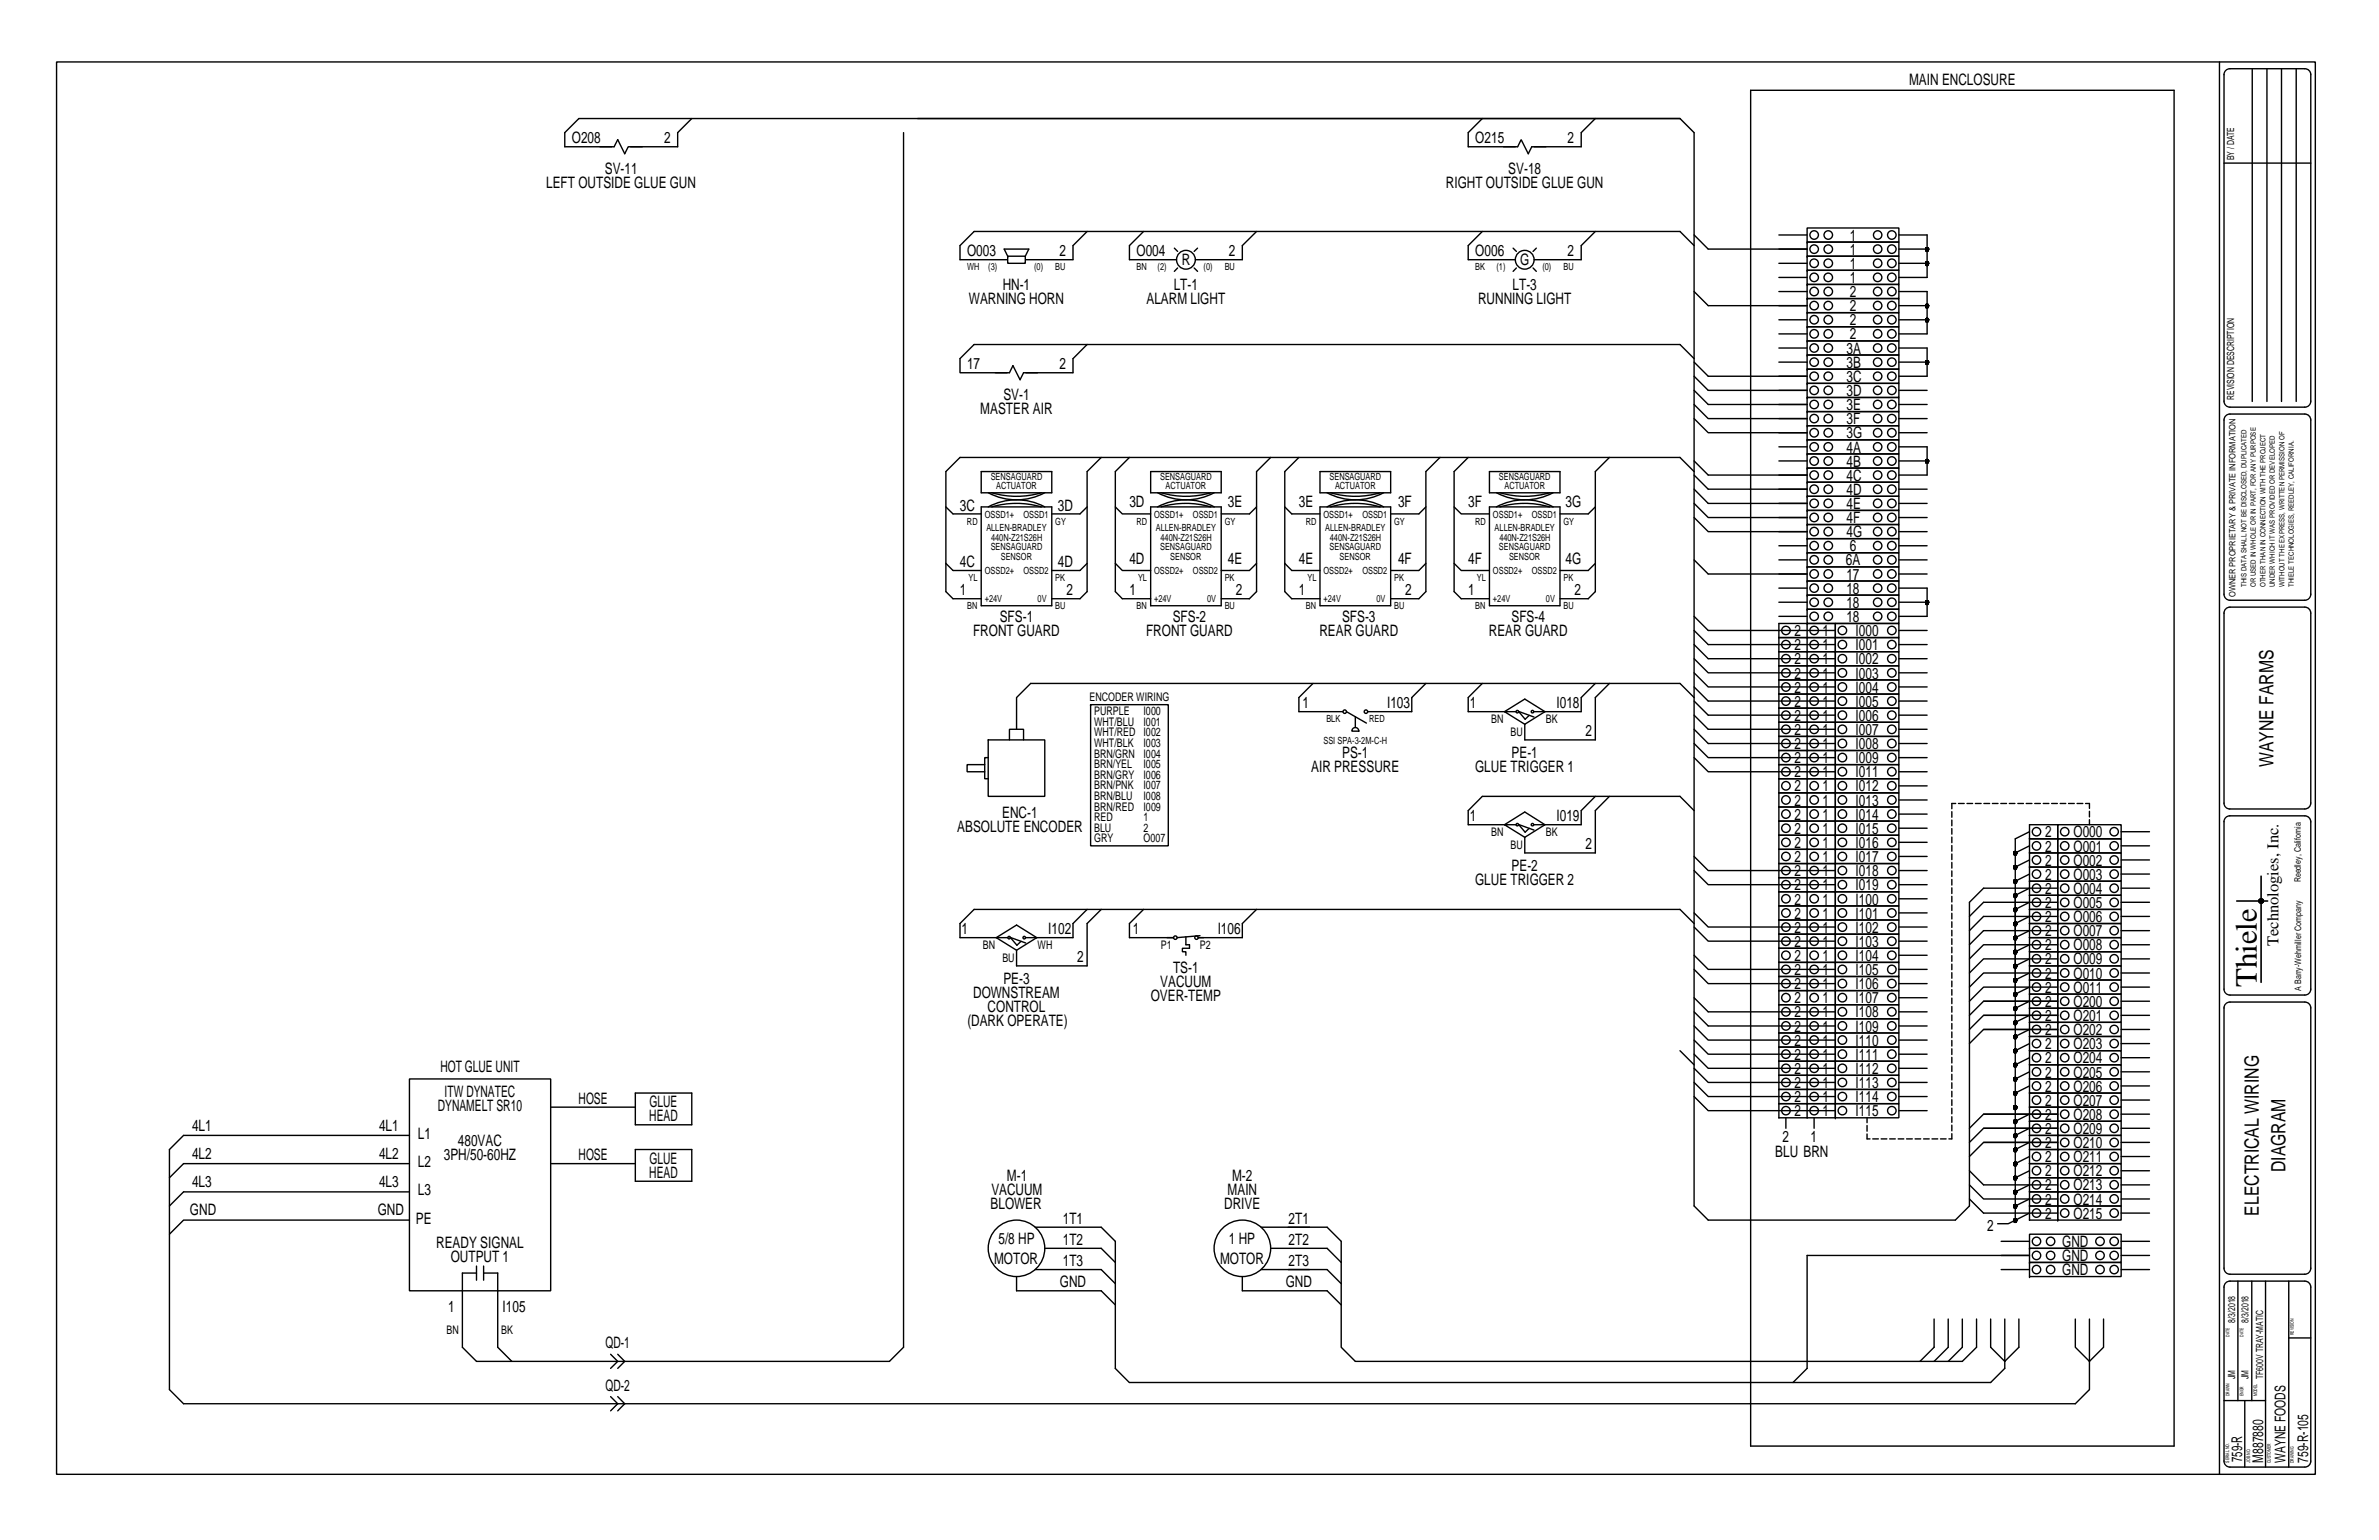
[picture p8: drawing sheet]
<svg xmlns="http://www.w3.org/2000/svg" width="432mm" height="279mm" viewBox="0 0 432 279" stroke-linecap="round" stroke-linejoin="round" font-family="sans-serif">
<defs><g id="words">
<text font-size="5.6" x="409.6" y="179.1" transform="rotate(-90 409.6 179.1)">Thiele</text>
<g font-size="3.6">
<text x="412.6" y="139.1" transform="rotate(-90 412.6 139.1)">WAYNE FARMS</text>
<text x="414.8" y="212.7" transform="rotate(-90 414.8 212.7)">DIAGRAM</text>
<text x="410" y="220.6" transform="rotate(-90 410 220.6)">ELECTRICAL WIRING</text>
</g>
<text font-size="3" x="413.6" y="171.7" transform="rotate(-90 413.6 171.7)">Technologies, Inc.</text>
<g font-size="2.9">
<text x="346.5" y="15.5">MAIN ENCLOSURE</text>
<text x="103.8" y="26">O208</text>
<text x="120.5" y="26">2</text>
<text x="267.8" y="26">O215</text>
<text x="284.5" y="26">2</text>
<text x="99.1" y="34.1">LEFT OUTSIDE GLUE GUN</text>
<text x="109.8" y="31.5">SV-11</text>
<text x="262.4" y="34.1">RIGHT OUTSIDE GLUE GUN</text>
<text x="273.8" y="31.5">SV-18</text>
<text x="175.5" y="46.5">O003</text>
<text x="192.3" y="46.5">2</text>
<text x="206.3" y="46.5">O004</text>
<text x="223" y="46.5">2</text>
<text x="267.8" y="46.5">O006</text>
<text x="284.5" y="46.5">2</text>
<text x="335.7" y="46.2">1</text>
<text x="335.7" y="43.7">1</text>
<text x="182" y="52.6">HN-1</text>
<text x="213" y="52.6">LT-1</text>
<text x="214.5" y="48.2">R</text>
<text x="274.5" y="52.6">LT-3</text>
<text x="275.9" y="48.2">G</text>
<text x="335.7" y="51.4">1</text>
<text x="335.7" y="48.8">1</text>
<text x="335.7" y="53.9">2</text>
<text x="175.9" y="55.2">WARNING HORN</text>
<text x="208.1" y="55.2">ALARM LIGHT</text>
<text x="268.3" y="55.2">RUNNING LIGHT</text>
<text x="335.7" y="59">2</text>
<text x="335.7" y="56.5">2</text>
<text x="335.2" y="64.2">3A</text>
<text x="335.7" y="61.6">2</text>
<text x="175.5" y="67">17</text>
<text x="192.3" y="67">2</text>
<text x="335.2" y="71.8">3D</text>
<text x="335.2" y="66.7">3B</text>
<text x="335.2" y="69.3">3C</text>
<text x="177.9" y="75.1">MASTER AIR</text>
<text x="182.1" y="72.5">SV-1</text>
<text x="335.2" y="77">3F</text>
<text x="335.2" y="74.4">3E</text>
<text x="335.2" y="82.1">4A</text>
<text x="335.2" y="79.5">3G</text>
<text x="335.2" y="89.8">4D</text>
<text x="335.2" y="84.7">4B</text>
<text x="335.2" y="87.2">4C</text>
<text x="174.2" y="92.6">3C</text>
<text x="192" y="92.6">3D</text>
<text x="205" y="92">3D</text>
<text x="222.9" y="92">3E</text>
<text x="235.8" y="92">3E</text>
<text x="253.7" y="92">3F</text>
<text x="266.5" y="92">3F</text>
<text x="284.1" y="92">3G</text>
<text x="335.2" y="94.9">4F</text>
<text x="335.2" y="92.4">4E</text>
<text x="335.2" y="97.5">4G</text>
<text x="335.7" y="100">6</text>
<text x="174.2" y="102.9">4C</text>
<text x="192" y="102.9">4D</text>
<text x="205" y="102.3">4D</text>
<text x="222.9" y="102.3">4E</text>
<text x="235.8" y="102.3">4E</text>
<text x="253.7" y="102.3">4F</text>
<text x="266.5" y="102.3">4F</text>
<text x="284.1" y="102.3">4G</text>
<text x="335" y="102.6">6A</text>
<text x="335.1" y="105.2">17</text>
<text x="335.1" y="107.7">18</text>
<text x="174.2" y="108">1</text>
<text x="181.5" y="112.8">SFS-1</text>
<text x="193.5" y="108">2</text>
<text x="205" y="108">1</text>
<text x="212.9" y="112.8">SFS-2</text>
<text x="224.3" y="108">2</text>
<text x="235.8" y="108">1</text>
<text x="243.6" y="112.8">SFS-3</text>
<text x="255.1" y="108">2</text>
<text x="266.5" y="108">1</text>
<text x="274.3" y="112.8">SFS-4</text>
<text x="285.8" y="108">2</text>
<text x="335.1" y="110.3">18</text>
<text x="335.1" y="112.8">18</text>
<text x="176.6" y="115.4">FRONT GUARD</text>
<text x="208" y="115.4">FRONT GUARD</text>
<text x="239.5" y="115.4">REAR GUARD</text>
<text x="270.2" y="115.4">REAR GUARD</text>
<text x="325.7" y="115.4">2</text>
<text x="325.7" y="118">2</text>
<text x="330.8" y="115.4">1</text>
<text x="330.8" y="118">1</text>
<text x="336.8" y="118">I001</text>
<text x="336.8" y="115.4">I000</text>
<text x="325.7" y="120.5">2</text>
<text x="325.7" y="123.1">2</text>
<text x="325.7" y="125.7">2</text>
<text x="330.8" y="120.5">1</text>
<text x="330.8" y="123.1">1</text>
<text x="330.8" y="125.7">1</text>
<text x="336.8" y="125.7">I004</text>
<text x="336.8" y="120.5">I002</text>
<text x="336.8" y="123.1">I003</text>
<text x="236.4" y="128.4">1</text>
<text x="251.8" y="128.5">I103</text>
<text x="266.8" y="128.5">1</text>
<text x="282.5" y="128.5">I018</text>
<text x="325.7" y="128.2">2</text>
<text x="325.7" y="130.8">2</text>
<text x="330.8" y="128.2">1</text>
<text x="330.8" y="130.8">1</text>
<text x="336.8" y="130.8">I006</text>
<text x="336.8" y="128.2">I005</text>
<text x="243.6" y="137.5">PS-1</text>
<text x="274.4" y="137.5">PE-1</text>
<text x="287.8" y="133.6">2</text>
<text x="325.7" y="133.3">2</text>
<text x="325.7" y="135.9">2</text>
<text x="330.8" y="133.3">1</text>
<text x="330.8" y="135.9">1</text>
<text x="336.8" y="135.9">I008</text>
<text x="336.8" y="133.4">I007</text>
<text x="238" y="140">AIR PRESSURE</text>
<text x="267.7" y="140">GLUE TRIGGER 1</text>
<text x="325.7" y="138.5">2</text>
<text x="325.7" y="141">2</text>
<text x="325.7" y="143.6">2</text>
<text x="330.8" y="138.5">1</text>
<text x="330.8" y="141">1</text>
<text x="330.8" y="143.6">1</text>
<text x="336.8" y="138.5">I009</text>
<text x="336.8" y="143.6">I012</text>
<text x="336.8" y="141">I011</text>
<text x="181.9" y="148.3">ENC-1</text>
<text x="266.8" y="149">1</text>
<text x="282.5" y="149">I019</text>
<text x="325.7" y="146.2">2</text>
<text x="325.7" y="148.7">2</text>
<text x="330.8" y="146.2">1</text>
<text x="330.8" y="148.7">1</text>
<text x="336.8" y="148.7">I014</text>
<text x="336.8" y="146.2">I013</text>
<text x="173.7" y="150.9">ABSOLUTE ENCODER</text>
<text x="287.8" y="154.1">2</text>
<text x="325.7" y="151.3">2</text>
<text x="325.7" y="153.8">2</text>
<text x="330.8" y="151.3">1</text>
<text x="330.8" y="153.8">1</text>
<text x="336.8" y="151.3">I015</text>
<text x="336.8" y="153.8">I016</text>
<text x="371.2" y="154.5">2</text>
<text x="371.2" y="151.9">2</text>
<text x="376.4" y="154.5">O001</text>
<text x="376.4" y="151.9">O000</text>
<text x="267.7" y="160.5">GLUE TRIGGER 2</text>
<text x="274.4" y="157.9">PE-2</text>
<text x="325.7" y="156.4">2</text>
<text x="325.7" y="159">2</text>
<text x="325.7" y="161.5">2</text>
<text x="330.8" y="156.4">1</text>
<text x="330.8" y="159">1</text>
<text x="330.8" y="161.5">1</text>
<text x="336.8" y="161.5">I019</text>
<text x="336.8" y="156.4">I017</text>
<text x="336.8" y="159">I018</text>
<text x="371.2" y="159.6">2</text>
<text x="371.2" y="157.1">2</text>
<text x="376.4" y="159.6">O003</text>
<text x="376.4" y="157.1">O002</text>
<text x="325.7" y="164.1">2</text>
<text x="325.7" y="166.7">2</text>
<text x="330.8" y="164.1">1</text>
<text x="330.8" y="166.7">1</text>
<text x="336.8" y="166.7">I101</text>
<text x="336.8" y="164.1">I100</text>
<text x="371.2" y="167.3">2</text>
<text x="371.2" y="164.7">2</text>
<text x="371.2" y="162.2">2</text>
<text x="376.4" y="164.7">O005</text>
<text x="376.4" y="167.3">O006</text>
<text x="376.4" y="162.2">O004</text>
<text x="174.5" y="169.5">1</text>
<text x="190.3" y="169.5">I102</text>
<text x="205.6" y="169.4">1</text>
<text x="221" y="169.5">I106</text>
<text x="325.7" y="171.8">2</text>
<text x="325.7" y="169.2">2</text>
<text x="330.8" y="171.8">1</text>
<text x="330.8" y="169.2">1</text>
<text x="336.8" y="171.8">I103</text>
<text x="336.8" y="169.2">I102</text>
<text x="371.2" y="172.4">2</text>
<text x="371.2" y="169.9">2</text>
<text x="376.4" y="169.9">O007</text>
<text x="376.4" y="172.4">O008</text>
<text x="182.1" y="178.5">PE-3</text>
<text x="195.5" y="174.6">2</text>
<text x="210.6" y="179.1">VACUUM</text>
<text x="212.9" y="176.5">TS-1</text>
<text x="325.7" y="179.5">2</text>
<text x="325.7" y="176.9">2</text>
<text x="325.7" y="174.3">2</text>
<text x="330.8" y="179.5">1</text>
<text x="330.8" y="176.9">1</text>
<text x="330.8" y="174.3">1</text>
<text x="336.8" y="176.9">I105</text>
<text x="336.8" y="179.5">I106</text>
<text x="336.8" y="174.3">I104</text>
<text x="371.2" y="177.5">2</text>
<text x="371.2" y="175">2</text>
<text x="376.4" y="175">O009</text>
<text x="376.4" y="177.5">O010</text>
<text x="176.6" y="181">DOWNSTREAM</text>
<text x="179.3" y="183.6">CONTROL</text>
<text x="208.9" y="181.7">OVER-TEMP</text>
<text x="325.7" y="184.6">2</text>
<text x="325.7" y="182">2</text>
<text x="330.8" y="184.6">1</text>
<text x="330.8" y="182">1</text>
<text x="336.8" y="182">I107</text>
<text x="336.8" y="184.6">I108</text>
<text x="371.2" y="185.2">2</text>
<text x="371.2" y="182.7">2</text>
<text x="371.2" y="180.1">2</text>
<text x="376.4" y="185.2">O201</text>
<text x="376.4" y="182.7">O200</text>
<text x="376.4" y="180.1">O011</text>
<text x="175.6" y="186.1">(DARK OPERATE)</text>
<text x="325.7" y="187.2">2</text>
<text x="325.7" y="189.7">2</text>
<text x="330.8" y="187.2">1</text>
<text x="330.8" y="189.7">1</text>
<text x="336.8" y="187.2">I109</text>
<text x="336.8" y="189.7">I110</text>
<text x="371.2" y="187.8">2</text>
<text x="371.2" y="190.4">2</text>
<text x="376.4" y="187.8">O202</text>
<text x="376.4" y="190.4">O203</text>
<text x="79.9" y="194.5">HOT GLUE UNIT</text>
<text x="325.7" y="197.4">2</text>
<text x="325.7" y="194.8">2</text>
<text x="325.7" y="192.3">2</text>
<text x="330.8" y="197.4">1</text>
<text x="330.8" y="194.8">1</text>
<text x="330.8" y="192.3">1</text>
<text x="336.8" y="197.4">I113</text>
<text x="336.8" y="192.3">I111</text>
<text x="336.8" y="194.8">I112</text>
<text x="371.2" y="195.5">2</text>
<text x="371.2" y="192.9">2</text>
<text x="376.4" y="195.5">O205</text>
<text x="376.4" y="192.9">O204</text>
<text x="79.5" y="201.5">DYNAMELT SR10</text>
<text x="80.7" y="198.9">ITW DYNATEC</text>
<text x="105" y="200.2">HOSE</text>
<text x="117.9" y="203.4">HEAD</text>
<text x="117.9" y="200.9">GLUE</text>
<text x="325.7" y="202.5">2</text>
<text x="325.7" y="200">2</text>
<text x="330.8" y="202.5">1</text>
<text x="330.8" y="200">1</text>
<text x="336.8" y="200">I114</text>
<text x="336.8" y="202.5">I115</text>
<text x="371.2" y="200.6">2</text>
<text x="371.2" y="198.1">2</text>
<text x="371.2" y="203.2">2</text>
<text x="376.4" y="200.6">O207</text>
<text x="376.4" y="198.1">O206</text>
<text x="376.4" y="203.2">O208</text>
<text x="34.9" y="205.1">4L1</text>
<text x="68.8" y="205.1">4L1</text>
<text x="75.9" y="206.6">L1</text>
<text x="83.1" y="207.9">480VAC</text>
<text x="322.2" y="209.8">BLU BRN</text>
<text x="323.5" y="207.3">2</text>
<text x="328.6" y="207.3">1</text>
<text x="371.2" y="208.3">2</text>
<text x="371.2" y="205.7">2</text>
<text x="376.4" y="208.3">O210</text>
<text x="376.4" y="205.7">O209</text>
<text x="34.9" y="210.2">4L2</text>
<text x="34.9" y="215.3">4L3</text>
<text x="68.8" y="210.2">4L2</text>
<text x="68.8" y="215.3">4L3</text>
<text x="75.9" y="211.8">L2</text>
<text x="80.6" y="210.5">3PH/50-60HZ</text>
<text x="105" y="210.5">HOSE</text>
<text x="117.9" y="213.7">HEAD</text>
<text x="117.9" y="211.1">GLUE</text>
<text x="182.8" y="214.2">M-1</text>
<text x="223.6" y="214.3">M-2</text>
<text x="371.2" y="216">2</text>
<text x="371.2" y="213.4">2</text>
<text x="371.2" y="210.9">2</text>
<text x="376.4" y="216">O213</text>
<text x="376.4" y="213.4">O212</text>
<text x="376.4" y="210.9">O211</text>
<text x="34.5" y="220.5">GND</text>
<text x="68.6" y="220.5">GND</text>
<text x="75.9" y="216.9">L3</text>
<text x="179.8" y="219.4">BLOWER</text>
<text x="179.9" y="216.8">VACUUM</text>
<text x="222.2" y="219.4">DRIVE</text>
<text x="222.8" y="216.9">MAIN</text>
<text x="371.2" y="221.1">2</text>
<text x="371.2" y="218.5">2</text>
<text x="376.4" y="221.1">O215</text>
<text x="376.4" y="218.5">O214</text>
<text x="75.5" y="222">PE</text>
<text x="79.2" y="226.5">READY SIGNAL</text>
<text x="181.2" y="225.8">5/8 HP</text>
<text x="192.9" y="225.8">1T2</text>
<text x="192.9" y="222">1T1</text>
<text x="223.1" y="225.8">1 HP</text>
<text x="233.9" y="222">2T1</text>
<text x="233.9" y="225.8">2T2</text>
<text x="360.7" y="223.3">2</text>
<text x="374.3" y="226.2">GND</text>
<text x="81.8" y="229">OUTPUT 1</text>
<text x="180.4" y="229.2">MOTOR</text>
<text x="192.4" y="233.5">GND</text>
<text x="192.9" y="229.7">1T3</text>
<text x="221.4" y="229.2">MOTOR</text>
<text x="233.4" y="233.5">GND</text>
<text x="233.9" y="229.7">2T3</text>
<text x="374.3" y="228.8">GND</text>
<text x="374.3" y="231.4">GND</text>
<text x="81.4" y="238">1</text>
<text x="91.2" y="238">I105</text>
<text x="109.9" y="244.6">QD-1</text>
<text x="109.9" y="252.3">QD-2</text>
</g>
<g font-size="2.7">
<text x="407" y="265.2" transform="rotate(-90 407 265.2)">759-R</text>
<text x="410.8" y="265.3" transform="rotate(-90 410.8 265.3)">M887880</text>
<text x="414.8" y="265.4" transform="rotate(-90 414.8 265.4)">WAYNE FOODS</text>
<text x="419" y="265.4" transform="rotate(-90 419 265.4)">759-R-105</text>
</g>
<g font-size="2.1">
<text x="197.8" y="127.2">ENCODER WIRING</text>
<text x="198.6" y="131.7">WHT/BLU</text>
<text x="198.6" y="129.8">PURPLE</text>
<text x="207.6" y="131.7">I001</text>
<text x="207.6" y="129.8">I000</text>
<text x="270.7" y="131.2">BN</text>
<text x="280.6" y="131.2">BK</text>
<text x="198.6" y="135.5">WHT/BLK</text>
<text x="198.6" y="137.5">BRN/GRN</text>
<text x="198.6" y="133.6">WHT/RED I002</text>
<text x="207.6" y="135.5">I003</text>
<text x="207.6" y="137.5">I004</text>
<text x="274.2" y="133.6">BU</text>
<text x="198.6" y="141.3">BRN/GRY</text>
<text x="198.6" y="143.2">BRN/PNK</text>
<text x="198.6" y="139.4">BRN/YEL</text>
<text x="207.6" y="141.3">I006</text>
<text x="207.6" y="143.2">I007</text>
<text x="207.6" y="139.4">I005</text>
<text x="198.6" y="147.1">BRN/RED</text>
<text x="198.6" y="145.1">BRN/BLU</text>
<text x="198.6" y="149">RED</text>
<text x="207.6" y="149">1</text>
<text x="207.6" y="147.1">I009</text>
<text x="207.6" y="145.1">I008</text>
<text x="198.6" y="150.9">BLU</text>
<text x="198.6" y="152.8">GRY</text>
<text x="207.6" y="152.8">O007</text>
<text x="207.6" y="150.9">2</text>
<text x="270.7" y="151.7">BN</text>
<text x="274.2" y="154.1">BU</text>
<text x="280.6" y="151.7">BK</text>
<text x="178.4" y="172.2">BN</text>
<text x="188.3" y="172.2">WH</text>
<text x="210.7" y="172.2">P1</text>
<text x="217.8" y="172.2">P2</text>
<text x="181.9" y="174.6">BU</text>
<text x="81" y="242">BN</text>
<text x="91" y="242">BK</text>
</g>
<g font-size="1.8">
<text x="405.5" y="29.1" transform="rotate(-90 405.5 29.1)">BY / DATE</text>
<text x="175.5" y="49">WH</text>
<text x="179.4" y="49">(3)</text>
<text x="187.7" y="49">(0)</text>
<text x="191.5" y="49">BU</text>
<text x="206.3" y="49">BN</text>
<text x="210.1" y="49">(2)</text>
<text x="218.5" y="49">(0)</text>
<text x="222.3" y="49">BU</text>
<text x="267.8" y="49">BK</text>
<text x="271.6" y="49">(1)</text>
<text x="279.9" y="49">(0)</text>
<text x="283.8" y="49">BU</text>
<text x="405.5" y="72.6" transform="rotate(-90 405.5 72.6)">REVISION DESCRIPTION</text>
<text x="179.8" y="87">SENSAGUARD</text>
<text x="180.8" y="88.7">ACTUATOR</text>
<text x="210.6" y="87">SENSAGUARD</text>
<text x="211.6" y="88.7">ACTUATOR</text>
<text x="241.3" y="87">SENSAGUARD</text>
<text x="242.3" y="88.7">ACTUATOR</text>
<text x="272.1" y="87">SENSAGUARD</text>
<text x="273.1" y="88.7">ACTUATOR</text>
<text x="175.5" y="95.2">RD</text>
<text x="178.7" y="93.9">OSSD1+</text>
<text x="185.8" y="93.9">OSSD1</text>
<text x="191.5" y="95.2">GY</text>
<text x="206.3" y="95.2">RD</text>
<text x="209.5" y="93.9">OSSD1+</text>
<text x="216.5" y="93.9">OSSD1</text>
<text x="222.3" y="95.2">GY</text>
<text x="237" y="95.2">RD</text>
<text x="240.2" y="93.9">OSSD1+</text>
<text x="247.3" y="93.9">OSSD1</text>
<text x="253" y="95.2">GY</text>
<text x="267.8" y="95.2">RD</text>
<text x="271" y="93.9">OSSD1+</text>
<text x="278" y="93.9">OSSD1</text>
<text x="283.8" y="95.2">GY</text>
<text x="179" y="96.4">ALLEN-BRADLEY</text>
<text x="179.8" y="99.8">SENSAGUARD</text>
<text x="179.9" y="98.1">440N-Z21S26H</text>
<text x="181.7" y="101.6">SENSOR</text>
<text x="209.8" y="96.4">ALLEN-BRADLEY</text>
<text x="210.6" y="99.8">SENSAGUARD</text>
<text x="210.6" y="98.1">440N-Z21S26H</text>
<text x="212.4" y="101.6">SENSOR</text>
<text x="240.5" y="96.4">ALLEN-BRADLEY</text>
<text x="241.3" y="99.8">SENSAGUARD</text>
<text x="241.4" y="98.1">440N-Z21S26H</text>
<text x="243.1" y="101.6">SENSOR</text>
<text x="271.3" y="96.4">ALLEN-BRADLEY</text>
<text x="272.1" y="99.8">SENSAGUARD</text>
<text x="272.1" y="98.1">440N-Z21S26H</text>
<text x="273.9" y="101.6">SENSOR</text>
<text x="175.8" y="105.4">YL</text>
<text x="178.7" y="104.1">OSSD2+</text>
<text x="185.8" y="104.1">OSSD2</text>
<text x="191.5" y="105.4">PK</text>
<text x="206.6" y="105.4">YL</text>
<text x="209.5" y="104.1">OSSD2+</text>
<text x="216.5" y="104.1">OSSD2</text>
<text x="222.3" y="105.4">PK</text>
<text x="237.3" y="105.4">YL</text>
<text x="240.2" y="104.1">OSSD2+</text>
<text x="247.3" y="104.1">OSSD2</text>
<text x="253" y="105.4">PK</text>
<text x="268.1" y="105.4">YL</text>
<text x="271" y="104.1">OSSD2+</text>
<text x="278" y="104.1">OSSD2</text>
<text x="283.8" y="105.4">PK</text>
<text x="175.5" y="110.5">BN</text>
<text x="178.7" y="109.3">+24V</text>
<text x="188.3" y="109.3">0V</text>
<text x="191.5" y="110.5">BU</text>
<text x="206.3" y="110.5">BN</text>
<text x="209.5" y="109.3">+24V</text>
<text x="219.1" y="109.3">0V</text>
<text x="222.3" y="110.5">BU</text>
<text x="237" y="110.5">BN</text>
<text x="240.2" y="109.3">+24V</text>
<text x="249.9" y="109.3">0V</text>
<text x="253" y="110.5">BU</text>
<text x="267.8" y="110.5">BN</text>
<text x="271" y="109.3">+24V</text>
<text x="280.6" y="109.3">0V</text>
<text x="283.8" y="110.5">BU</text>
<text x="240.7" y="131">BLK</text>
<text x="248.5" y="131">RED</text>
<text x="240.2" y="134.9">SSI SPA-3-2M-C-H</text>
<text x="405.7" y="239.9" transform="rotate(-90 405.7 239.9)">8/3/2018</text>
<text x="408.1" y="239.9" transform="rotate(-90 408.1 239.9)">8/3/2018</text>
<text x="405.7" y="250.2" transform="rotate(-90 405.7 250.2)">JM</text>
<text x="408.1" y="250.2" transform="rotate(-90 408.1 250.2)">JM</text>
<text x="410.8" y="250.2" transform="rotate(-90 410.8 250.2)">TF600V TRAY-MATIC</text>
</g>
<g font-size="1.6">
<text x="405.8" y="108.3" transform="rotate(-90 405.8 108.3)">OWNER PROPRIETARY &amp; PRIVATE INFORMATION</text>
<text x="417.6" y="160.1" transform="rotate(-90 417.6 160.1)">Reedley, California</text>
<text x="417.7" y="179.7" transform="rotate(-90 417.7 179.7)">A Barry-Wehmiller Company</text>
</g>
<g font-size="1.3">
<text x="407.7" y="106.5" transform="rotate(-90 407.7 106.5)">THIS DATA SHALL NOT BE DISCLOSED, DUPLICATED</text>
<text x="409.4" y="106.5" transform="rotate(-90 409.4 106.5)">OR USED IN WHOLE OR IN PART, FOR ANY PURPOSE</text>
<text x="411.2" y="106.5" transform="rotate(-90 411.2 106.5)">OTHER THAN IN CONNECTION WITH THE PROJECT</text>
<text x="412.9" y="106.5" transform="rotate(-90 412.9 106.5)">UNDER WHICH IT WAS PROVIDED OR DEVELOPED</text>
<text x="414.6" y="106.5" transform="rotate(-90 414.6 106.5)">WITHOUT THE EXPRESS, WRITTEN PERMISSION OF</text>
<text x="416.4" y="106.5" transform="rotate(-90 416.4 106.5)">THIELE TECHNOLOGIES, REEDLEY, CALIFORNIA.</text>
</g>
<g font-size=".9">
<text x="404.7" y="242.5" transform="rotate(-90 404.7 242.5)">DATE</text>
<text x="407.2" y="242.5" transform="rotate(-90 407.2 242.5)">DATE</text>
<text x="416.4" y="242.2" transform="rotate(-90 416.4 242.2)">REVISION</text>
<text x="404.7" y="253.3" transform="rotate(-90 404.7 253.3)">DRAWN</text>
<text x="407.2" y="253.3" transform="rotate(-90 407.2 253.3)">ENGR</text>
<text x="409.7" y="253.3" transform="rotate(-90 409.7 253.3)">MODEL</text>
<text x="404.6" y="265.4" transform="rotate(-90 404.6 265.4)">SERIAL NO.</text>
<text x="408.4" y="265.4" transform="rotate(-90 408.4 265.4)">JOB NO.</text>
<text x="412.2" y="265.5" transform="rotate(-90 412.2 265.5)">CUSTOMER</text>
<text x="416.4" y="265.5" transform="rotate(-90 416.4 265.5)">DRAWING</text>
</g>
</g></defs>
<g fill="none" stroke="#000" stroke-width=".25">
<path d="M10.3 11.2h409.9v256.3h-409.9zM317.8 16.4h76.8v246h-76.8zM402.8 11.2v256.3M403.7 13.5v59.3M404.7 12.5h13.6a1.07 1.07 0 0 1 1.1 1v59.3M408.8 12.5v60.3M411.5 12.5v60.3M414.1 12.5v60.3M416.8 12.5v60.3M116.6 26.6h-2.6l-.6 1.3-1.3-2.6-.6 1.3h-9v-2.5l2.6-2.6h199.8l2.6 2.6v194.7l2.5 2.6h44.9l2.6-2.6v-55.1l2.5-2.6h13.5M125.6 21.5l-2.6 2.6v2.5h-8.6M164 24.1v220.3l-2.6 2.6h-74.9l-2.6-2.6v-13.4h2.6"/>
<path d="M269 21.5l-2.5 2.6v2.5h9l.6-1.3 1.3 2.6 .6-1.3h9v-2.5l2.6-2.6M403.7 29.6h15.7M182.9 46.5h3.2v1.3h-3.2zM182.9 46.5h.1M186.1 46.5l.6-1.3h-4.4l.6 1.3M197.3 42l-2.5 2.6v2.5h-8.6M207.6 42l-2.6 2.6v2.5h8.6M213.1 45l.6 .6M213.7 48.6l-.6 .6M216.7 48.6l.7 .6M217.4 45l-.7 .6M228.1 42l-2.6 2.6v2.5h-8.5"/>
<path d="M269 42l-2.5 2.6v2.5h8.5M274.6 45l.6 .6M275.2 48.6l-.6 .6M278.3 48.6l.5 .6M278.8 45l-.5 .6M289.6 42l-2.6 2.6v2.5h-8.6M307.5 44.6l-2.6-2.6h-128.1l-2.6 2.6v2.5h8.6M307.5 52.9l2.5 2.6h18M307.5 42.6l2.5 2.6h18M322.9 42.6h5.1M322.9 58h5.1M322.9 47.8h5.1"/>
<path d="M322.9 50.3h5.1M322.9 52.9h5.1M328 41.4h16.7v2.5h-16.7zM328 43.9h.1M328 43.9h16.7v2.6h-16.7zM328 46.5h.1M328 46.5h16.7v2.5h-16.7zM328 49h.1M328 49h16.7v2.6h-16.7zM328 51.6h.1M328 51.6h16.7v2.6h-16.7zM328 54.2h.1"/>
<path d="M328 54.2h16.7v2.5h-16.7zM328 56.7h.1M328 56.7h16.7v2.6h-16.7zM328 59.3h.1M328 59.3h16.7v2.5h-16.7zM344.7 42.6h5.1v7.7h-5.1M344.7 52.9h5.1v7.7h-5.1M344.7 58h5.1M344.7 47.8h5.1M344.7 45.2h5.1M344.7 55.5h5.1M349.5 47.8h.3l-.2 .2z"/>
<path d="M349.5 45.2h.3l-.2 .2zM349.5 55.5h.3l-.2 .1zM349.5 58h.3l-.2 .2zM349.5 47.8l.1 .2zM349.5 45.2l.1 .2zM349.5 55.5l.1 .1zM349.5 58l.1 .2zM349.5 47.8v.1zM349.5 47.9h.1M349.5 45.2v.1zM349.5 45.3h.1M349.5 55.6h.1"/>
<path d="M349.5 55.5v.1zM349.5 58.1h.1M349.5 58v.1zM349.5 47.7h.1M349.5 47.6h.1M349.5 47.8h.1M349.5 45.2h.1M349.5 45.1h.1M349.5 55.4h.1M349.5 55.5h.1M349.5 55.3h.1M349.5 57.9h.1"/>
<path d="M349.5 58h.1M349.5 47.9l.1 .1zM349.5 45.3l.1 .1zM349.5 55.6h.1zM349.5 58.1l.1 .1zM349.5 47.6v.2zM349.5 45.1v.1zM349.5 45h.1M349.5 45.4h.1M349.5 55.3v.1zM349.5 55.3v.2zM349.5 57.8h.1"/>
<path d="M349.5 58.2h.1M349.5 57.9v.1zM349.6 47.6h.1M349.6 47.9h.1M349.6 48h.1M349.6 45h.1M349.6 45.4h.1M349.6 55.6h.1M349.6 55.2h.1M349.6 55.3h.1M349.6 57.8h.1M349.6 58.2h.1"/>
<path d="M349.6 47.6l.2-.1zM349.6 47.6l.2 .2zM349.6 48h.2zM349.6 45l.2-.1zM349.6 45l.2 .2zM349.6 45.4l.2 .1zM349.6 55.2l.2 .3zM349.6 55.2h.2zM349.6 55.6l.2 .1zM349.6 57.8l.2 .2zM349.6 57.8h.2zM349.6 58.2l.2 .1z"/>
<path d="M349.7 47.5h.1M349.7 48h.1M349.7 45h.1M349.7 45.4h.1M349.7 55.7h.1M349.7 55.2h.1M349.7 57.8h.1M349.7 58.3h.1M349.6 47.6l.2-.1v.3zM349.6 47.5h.1M349.6 47.6l.2 .2h-.3zM349.6 47.6l-.1 .2z"/>
<path d="M349.6 47.6h-.1zM349.6 45l.2-.1v.3zM349.6 45l.2 .2h-.3zM349.6 45l-.1 .2zM349.6 45l-.1 .1zM349.6 55.2l-.1 .3zM349.6 55.2l.2 .3h-.3zM349.6 55.2l-.1 .1zM349.6 55.2h.2v.3zM349.6 55.7h.1M349.6 57.8l-.1 .1zM349.6 57.8l-.1 .2z"/>
<path d="M349.6 57.8l.2 .2h-.3zM349.6 57.8h.2v.2zM349.6 58.3h.1M349.7 48h.1zM349.7 47.5h.1zM349.7 45l.1-.1zM349.7 45.4l.1 .1zM349.7 55.7h.1zM349.7 55.2h.1zM349.7 57.8h.1zM349.7 58.3h.1zM349.7 44.9h.1"/>
<path d="M349.7 45.5h.1M349.8 47.5l.1 .1-.1 .2zM349.8 47.5l.1 .1zM349.8 47.8l.1 .2h-.1zM349.8 47.8h.2l-.1 .2zM349.8 48h.1zM349.8 44.9l.1 .1-.1 .2zM349.8 44.9l.1 .1zM349.8 45.2l.1 .2-.1 .1zM349.8 45.2h.2l-.1 .2zM349.8 45.5l.1-.1zM349.8 55.2h.1l-.1 .3z"/>
<path d="M349.8 55.7l.1-.1zM349.8 55.5h.2l-.1 .1zM349.8 55.5l.1 .1-.1 .1zM349.8 55.2h.1zM349.8 57.8h.1zM349.8 57.8h.1l-.1 .2zM349.8 58.3l.1-.1zM349.8 58h.2l-.1 .2zM349.8 58l.1 .2-.1 .1zM349.9 48h.1M349.9 47.5h.1M349.9 45h.1"/>
<path d="M349.9 45.4h.1M349.9 55.7h.1M349.9 55.2h.1M349.9 57.8h.1M349.9 58.3h.1M349.8 47.8l-.2 .2zM349.8 47.8l.1 .2zM349.8 48h.1M349.8 47.5h.1M349.8 44.9h.1M349.8 45h.1M349.8 45.2l-.2 .2z"/>
<path d="M349.8 45.2l.1 .2zM349.8 45.5h.1M349.8 45.4h.1M349.8 55.7h.1M349.8 55.5l.1 .1zM349.8 55.5l-.2 .1zM349.8 55.2h.1M349.8 57.8h.1M349.8 58.3h.1M349.8 58l.1 .2zM349.8 58l-.2 .2zM349.8 47.8v.2h-.2z"/>
<path d="M349.8 45.2v.3l-.2-.1zM349.8 55.5v.2l-.2-.1zM349.8 58v.3l-.2-.1zM349.9 47.6h.1M349.9 55.6h.1M349.9 58.2h.1M349.9 47.6l.1 .2zM349.9 45l.1 .2zM349.9 55.2l.1 .3zM349.9 57.8l.1 .2zM349.9 47.6h.1zM349.9 45l.1 .1z"/>
<path d="M349.9 55.2l.1 .1zM349.9 57.8l.1 .1zM349.9 47.6l-.1 .2zM349.9 47.9h.1M349.9 45l-.1 .2zM349.9 55.2l-.1 .3zM349.9 55.3h.1M349.9 57.8l-.1 .2zM349.9 47.6l.1 .2h-.2zM349.9 45l.1 .2h-.2zM349.9 55.2l.1 .3h-.2zM349.9 57.8l.1 .2h-.2z"/>
<path d="M350 47.6h.1M350 47.9h.1M350 45h.1M350 45.1h.1M350 45.3h.1M350 45.4h.1M350 55.6h.1M350 55.3h.1M350 57.8h.1M350 57.9h.1M350 58.1h.1M350 58.2h.1"/>
<path d="M350 47.6v.2zM350 47.6v.1zM350 45.1v.1zM350 55.3v.1zM350 55.3v.2zM350 57.9v.1zM350 47.7h.1M350 47.9l-.1 .1zM350 47.8h.1M350 45.3l-.1 .1zM350 55.5h.1M350 55.6h-.1z"/>
<path d="M350 55.4h.1M350 58.1l-.1 .1zM350 45.2h.1M350 58h.1M350 47.8l-.1 .2zM350 47.8v.1zM350 45.2l-.1 .2zM350 45.2v.1zM350 55.5v.1zM350 55.5l-.1 .1zM350 58v.1zM350 58l-.1 .2z"/>
<path d="M197.3 62.5l-2.5 2.6v2.5h-9l-.7 1.3-1.2-2.6-.7 1.3h-2.5M307.5 68.3l2.5 2.5h18M307.5 65.7l2.5 2.6h18M307.5 70.8l2.5 2.6h18M307.5 73.4l2.5 2.5h18h-5.1M307.5 75.9l2.5 2.6h18h-5.1M307.5 65.1l-2.6-2.6h-128.1l-2.6 2.6v2.5h8.6M322.9 60.6h5.1M322.9 65.7h5.1M322.9 63.1h5.1M328 61.8h.1M328 61.8h16.7v2.6h-16.7z"/>
<path d="M328 64.4h.1M328 64.4h16.7v2.6h-16.7zM328 67h.1M328 67h16.7v2.6h-16.7zM328 69.6h.1M328 69.6h16.7v2.5h-16.7zM328 72.1h.1M328 72.1h16.7v2.6h-16.7zM328 74.7h.1M328 74.7h16.7v2.5h-16.7zM328 77.2h.1M328 77.2h16.7v2.6h-16.7z"/>
<path d="M328 79.8h.1M328 79.8h16.7v2.6h-16.7zM344.7 63.1h5.1v5.2h-5.1M344.7 70.8h5.1M344.7 78.5h5.1M344.7 75.9h5.1M344.7 73.4h5.1M344.7 65.7h5.1M349.5 65.7h.3l-.2 .2zM349.5 65.7l.1 .2zM349.5 65.7v.1zM349.5 65.8h.1"/>
<path d="M349.5 65.7h.1M349.5 65.6h.1M349.6 65.9h.1M349.5 65.9h.1M349.5 65.5h.1M349.5 65.6v.1zM349.6 65.5h.1M349.6 65.9l.2 .1zM349.6 65.5l.2 .2zM349.6 65.5l.2-.1zM349.7 65.9h.1M349.7 65.5h.1"/>
<path d="M349.6 65.5l.2 .2h-.3zM349.6 65.5l-.1 .2zM349.6 65.5l-.1 .1zM349.6 65.5l.2-.1v.3zM349.7 65.9l.1 .1zM349.7 65.5l.1-.1zM349.7 66h.1M349.7 65.4h.1M349.8 65.7l.1 .2-.1 .1zM349.8 65.7h.2l-.1 .2zM349.8 66l.1-.1zM349.8 65.4l.1 .1-.1 .2z"/>
<path d="M349.8 65.4l.1 .1zM349.9 65.9h.1M349.9 65.5h.1M349.8 65.7l-.2 .2zM349.8 65.7l.1 .2zM349.8 66h.1M349.8 65.4h.1M349.8 65.7v.3l-.2-.1zM349.8 65.9h.1M349.8 65.5h.1M349.9 65.5l.1 .2zM349.9 65.5l.1 .1z"/>
<path d="M349.9 65.5l-.1 .2zM349.9 65.5l.1 .2h-.2zM350 65.8h.1M350 65.9h.1M350 65.5h.1M350 65.6h.1M350 65.6v.1zM350 65.7h.1M350 65.7l-.1 .2zM350 65.7v.1zM403.7 76.2v31.6M404.7 75.1h13.6a1.08 1.08 0 0 1 1.1 1.1v31.6"/>
<path d="M404.7 73.9h13.6M171.7 92l1.3 1.2h5.1M178.1 92h12.8v17.9h-12.8zM178.1 85.6h12.8v3.8h-12.8zM197.3 92l-1.3 1.2h-5.1M199.9 83l-2.6 2.6v21.7l-1.3 1.3h-5.1M202.4 92l1.3 1.2h5.2M205 83l-2.6 2.6v21.7l1.3 1.3h5.2M208.9 85.6h12.8v3.8h-12.8zM208.9 92h12.8v17.9h-12.8zM228.1 92l-1.3 1.2h-5.1M230.6 83l-2.5 2.6v21.7l-1.3 1.3h-5.1"/>
<path d="M233.2 92l1.3 1.2h5.1M235.8 83l-2.6 2.6v21.7l1.3 1.3h5.1M239.6 92h12.8v17.9h-12.8zM239.6 85.6h12.8v3.8h-12.8zM258.8 92l-1.3 1.2h-5.1M261.4 83l-2.6 2.6v21.7l-1.3 1.3h-5.1M263.9 92l1.3 1.2h5.1M266.5 83l-2.6 2.6v21.7l1.3 1.3h5.1M270.3 92h12.8v17.9h-12.8zM270.3 85.6h12.8v3.8h-12.8zM289.6 92l-1.3 1.2h-5.2M292.1 83l-2.5 2.6v21.7l-1.3 1.3h-5.2"/>
<path d="M307.5 85.6l-2.6-2.6h-130.7l-2.5 2.6v21.7l1.3 1.3h5.1M307.5 83.6l2.5 2.6h18M307.5 88.8l2.5 2.5h18M307.5 86.2l2.5 2.6h18M307.5 91.3l2.5 2.6h18h-5.1M307.5 93.9l2.5 2.6h18h-5.1M322.9 99h5.1M322.9 83.6h5.1M322.9 81.1h5.1M328 82.4h.1M328 82.4h16.7v2.5h-16.7zM328 84.9h.1"/>
<path d="M328 84.9h16.7v2.6h-16.7zM328 87.5h.1M328 87.5h16.7v2.5h-16.7zM328 90h.1M328 90h16.7v2.6h-16.7zM328 92.6h.1M328 92.6h16.7v2.6h-16.7zM328 95.2h.1M328 95.2h16.7v2.5h-16.7zM328 97.7h.1M328 97.7h16.7v2.6h-16.7zM344.7 81.1h5.1v5.1h-5.1"/>
<path d="M344.7 99h5.1M344.7 93.9h5.1M344.7 96.5h5.1M344.7 91.3h5.1M344.7 88.8h5.1M344.7 83.6h5.1M349.5 83.6h.3l-.2 .2zM349.5 83.6l.1 .2zM349.5 83.6v.2zM349.5 83.7v.1zM349.5 83.7h.1M349.5 83.8h.1"/>
<path d="M349.5 83.6h.1M349.5 83.5h.1M349.5 83.8h.1zM349.5 83.5v.1zM349.6 83.8h.1M349.6 83.4h.1M349.6 83.5h.1M349.6 83.8l.2 .1zM349.6 83.4l.2 .2zM349.6 83.4h.2zM349.7 83.9h.1M349.7 83.4h.1"/>
<path d="M349.6 83.9h.1M349.6 83.4l.2 .2h-.3zM349.6 83.4l-.1 .2zM349.6 83.4l-.1 .1zM349.6 83.4h.2v.2zM349.7 83.9h.1zM349.7 83.4h.1zM349.8 83.6l.1 .2-.1 .1zM349.8 83.6h.2l-.1 .2zM349.8 83.9l.1-.1zM349.8 83.4h.1l-.1 .2zM349.8 83.4h.1z"/>
<path d="M349.9 83.9h.1M349.9 83.4h.1M349.8 83.6l-.2 .2zM349.8 83.6l.1 .2zM349.8 83.9h.1M349.8 83.4h.1M349.8 83.6v.3l-.2-.1zM349.9 83.8h.1M349.9 83.4l.1 .2zM349.9 83.4l.1 .1zM349.9 83.4l-.1 .2zM349.9 83.5h.1"/>
<path d="M349.9 83.4l.1 .2h-.2zM350 83.8h.1M350 83.5h.1M350 83.5v.1zM350 83.8h-.1zM350 83.7h.1M350 83.6h.1M350 83.6l-.1 .2zM350 83.6v.2zM350 83.7v.1zM171.7 102.2l1.3 1.3h5.1M197.3 102.2l-1.3 1.3h-5.1"/>
<path d="M202.4 102.2l1.3 1.3h5.2M228.1 102.2l-1.3 1.3h-5.1M233.2 102.2l1.3 1.3h5.1M258.8 102.2l-1.3 1.3h-5.1M263.9 102.2l1.3 1.3h5.1M289.6 102.2l-1.3 1.3h-5.2M307.5 116.9l2.5 2.6h23.1M307.5 114.4l2.5 2.5h23.1M307.5 111.8l2.5 2.6h23.1M307.5 101.6l2.5 2.5h18M307.5 119.5l2.5 2.6h23.1M322.9 115.7h10.2"/>
<path d="M322.9 118.2h10.2M322.9 113.1h10.2v89.7h-10.2zM322.9 111.8h5.1M322.9 109.3h5.1M322.9 101.6h5.1M322.9 106.7h5.1M328 100.3h.1M328 100.3h16.7v2.5h-16.7zM328 102.8h.1M328 102.8h16.7v2.6h-16.7zM328 105.4h.1M328 108h16.7v2.5h-16.7z"/>
<path d="M328 110.5h.1M328 110.5h16.7v2.6h-16.7zM328 113.1h.1M328 105.4h16.7v2.6h-16.7zM328 108h.1M328 113.1v89.7M333.1 113.1h11.6v2.6h-11.6zM333.1 115.7h.1M333.1 115.7h11.6v2.5h-11.6zM333.1 118.2h.1M333.1 118.2h11.6v2.6h-11.6zM344.7 119.5h5.1"/>
<path d="M344.7 116.9h5.1M344.7 114.4h5.1M344.7 106.7h5.1v5.1h-5.1M344.7 109.3h5.1M344.7 104.1h5.1M344.7 101.6h5.1M349.5 109.3h.3l-.2 .2zM349.5 109.3l.1 .2zM349.5 109.3v.1zM349.5 109.3h.1M349.5 109.4h.1M349.5 109.2h.1"/>
<path d="M349.5 109.1h.1M349.6 109.5h.1M349.5 109.1v.2zM349.5 109.1v.1zM349.6 109.4h.1M349.6 109.1h.1M349.6 109.5h.2zM349.6 109.1l.2 .2zM349.6 109.1l.2-.1zM349.7 109.5h.1M349.7 109h.1M349.6 109.1l.2 .2h-.3z"/>
<path d="M349.6 109.1l-.1 .2zM349.6 109.1h-.1zM349.6 109.1l.2-.1v.3zM349.6 109h.1M349.7 109.5h.1zM349.7 109h.1zM349.8 109.3l.1 .2h-.1zM349.8 109.3h.2l-.1 .2zM349.8 109.5h.1zM349.8 109l.1 .1-.1 .2zM349.8 109l.1 .1zM349.9 109.5h.1"/>
<path d="M349.9 109h.1M349.8 109.3l-.2 .2zM349.8 109.3l.1 .2zM349.8 109.5h.1M349.8 109h.1M349.8 109.3v.2h-.2zM349.9 109.1h.1M349.9 109.1l.1 .2zM349.9 109.1h.1zM349.9 109.4h.1M349.9 109.1l-.1 .2zM349.9 109.1l.1 .2h-.2z"/>
<path d="M350 109.4h.1M350 109.1h.1M350 109.1v.2zM350 109.1v.1zM350 109.3h.1M350 109.2h.1M350 109.3l-.1 .2zM350 109.3v.1zM403.7 111.2v34.5M404.7 108.9h13.6M404.7 110.2h13.6a1.08 1.08 0 0 1 1.1 1v34.5a1.08 1.08 0 0 1-1.1 1.1h-13.6M178.7 138.7h-3.2v1.3h3.2"/>
<path d="M179.4 134.2h10.2v10.3h-10.2zM179.4 137.5h-.7v3.8h.7M183.2 134.2v-1.9h2.6v1.9M198 127.8h14v25.7h-14zM198 127.8h.1M238.3 124l-2.5 2.6v2.5h8M244.4 129.1l3.6 2.1M245.5 132.2a.63 .63 0 0 1 .7-.2 .63 .63 0 0 1 .4 .7h-1.2zM246 130v2M258.8 124l-2.6 2.6v2.5h-8M269 124l-2.5 2.6v2.5h6.6l3.7-2.3 3.6 2.3-3.6 2.3M275.2 129.1h-2.1l3.7 2.3"/>
<path d="M277.6 129.8l-.8 .7-1.2-1.4 2.8 1M289.6 124l-2.6 2.6v2.5h-8.6M292.1 124l-2.5 2.6v7.6h-12.8v-2.8M307.5 126.6l-2.6-2.6h-117.8l-2.6 2.6v5.7M307.5 124.6l2.5 2.6h23.1M307.5 127.2l2.5 2.6h23.1M307.5 129.8l2.5 2.5h23.1M307.5 132.3l2.5 2.6h23.1M307.5 137.5l2.5 2.5h23.1M307.5 122.1l2.5 2.5h23.1M307.5 134.9l2.5 2.6h23.1M322.9 120.8h10.2"/>
<path d="M322.9 123.4h10.2M322.9 125.9h10.2M322.9 128.5h10.2M322.9 131h10.2M322.9 133.6h10.2M322.9 136.2h10.2M322.9 138.7h10.2M333.1 120.8h.1M333.1 120.8h11.6v2.6h-11.6zM333.1 123.4h.1M333.1 123.4h11.6v2.5h-11.6zM333.1 125.9h.1"/>
<path d="M333.1 125.9h11.6v2.6h-11.6zM333.1 128.5h.1M333.1 128.5h11.6v2.5h-11.6zM333.1 131h.1M333.1 131h11.6v2.6h-11.6zM333.1 133.6h.1M333.1 133.6h11.6v2.6h-11.6zM333.1 136.2h.1M333.1 136.2h11.6v2.5h-11.6zM333.1 138.7h.1M333.1 138.7h11.6v2.6h-11.6zM344.7 137.5h5.1"/>
<path d="M344.7 127.2h5.1M344.7 129.8h5.1M344.7 132.3h5.1M344.7 124.6h5.1M344.7 122.1h5.1M344.7 134.9h5.1M275.2 149.6h-2.1l3.7 2.3M277.6 150.3l-.8 .7-1.2-1.4 2.8 1M289.6 144.5l-2.6 2.6v2.5h-8.6M292.1 144.5l-2.5 2.6v7.6h-12.8v-2.8M307.5 147.1l-2.6-2.6h-35.9l-2.5 2.6v2.5h6.6l3.7-2.3 3.6 2.3-3.6 2.3M307.5 157.9l2.5 2.6h23.1"/>
<path d="M307.5 155.4l2.5 2.5h23.1M322.9 141.3h10.2M322.9 143.8h10.2M322.9 146.4h10.2M322.9 149h10.2M322.9 151.5h10.2M322.9 154.1h10.2M322.9 156.7h10.2M322.9 159.2h10.2M333.1 141.3h.1M333.1 141.3h11.6v2.5h-11.6zM333.1 143.8h.1"/>
<path d="M333.1 143.8h11.6v2.6h-11.6zM333.1 146.4h.1M333.1 146.4h11.6v2.6h-11.6zM333.1 149h.1M333.1 149h11.6v2.5h-11.6zM333.1 151.5h.1M333.1 151.5h11.6v2.6h-11.6zM333.1 154.1h.1M333.1 154.1h11.6v2.6h-11.6zM333.1 156.7h.1M333.1 156.7h11.6v2.5h-11.6zM333.1 159.2h.1"/>
<path d="M333.1 159.2h11.6v2.6h-11.6zM344.7 150.3h5.1M344.7 142.6h5.1M344.7 140h5.1M344.7 147.7h5.1M344.7 145.1h5.1M344.7 152.8h5.1M344.7 155.4h5.1M344.7 157.9h5.1M354.3 147.3v1M354.3 148.8v1M354.3 150.3v1"/>
<path d="M354.3 151.9v1M354.3 153.4v1M354.3 154.9v1.1M354.3 156.5v1M354.3 158v1M354.3 159.6v1M355 145.8h-.7v.9M355.5 145.8h1M357 145.8h1M358.5 145.8h1.1M360.1 145.8h1M361.6 145.8h1"/>
<path d="M363.2 145.8h1M364.7 145.8h1M365.5 159.9l.1 .2zM365.5 154.7l.1 .2zM365.5 157.3l.1 .2zM365.5 159.9h.3l-.2 .2zM365.5 154.7h.3l-.2 .2zM365.5 157.3h.3l-.2 .2zM365.5 159.9l.1 .1zM365.5 157.3l.1 .1zM365.5 159.9h.1M365.5 159.7h.1"/>
<path d="M365.5 159.8h.1M365.5 160h.1M365.5 154.7h.1M365.5 154.6h.1M365.5 154.8h.1M365.5 154.9h.1M365.5 157.3h.1M365.5 157.2h.1M365.5 157.4h.1M365.6 154.9h.1M365.6 160.1h.1M365.6 157.5h.1"/>
<path d="M365.6 159.7l-.1 .2zM365.6 154.6l-.1 .1zM365.6 157.2l-.1 .1zM365.6 159.7h.1M365.6 160h.1M365.6 154.6h.1M365.6 157.1h.1M365.6 157.2h.1M365.6 157.4h.1M365.6 154.5h.1M365.6 159.7l.2-.1v.3zM365.6 159.7l.2 .2h-.3z"/>
<path d="M365.6 159.7l.2-.1zM365.6 159.6h.1M365.6 154.5h.2v.2zM365.6 154.5l.2 .2h-.3zM365.6 154.5l-.1 .2zM365.6 154.5h.2zM365.6 154.5v.1zM365.6 154.9l.2 .1zM365.6 155h.1M365.6 157.1h.2v.2zM365.6 157.1l.2 .2h-.3zM365.6 157.1l-.1 .2z"/>
<path d="M365.6 157.1h.2zM365.6 157.1v.1zM365.6 157.5l.2 .1zM365.6 159.7l.2 .2zM365.6 154.5l.2 .2zM365.6 157.1l.2 .2zM365.7 159.6h.1M365.7 154.5h.1M365.7 155h.1M365.7 157.1h.1M365.7 157.5h.1M365.8 159.6h.1"/>
<path d="M365.8 154.5h.1M365.8 155h.1M365.8 157.1h.1M365.8 157.6h.1M365.7 157.6h.1M365.8 159.9l-.2 .2zM365.8 159.9v.2h-.2zM365.8 154.7l-.2 .2zM365.8 154.7v.3l-.2-.1zM365.8 157.3l-.2 .2zM365.8 157.3v.3l-.2-.1zM365.8 159.6l.2 .1-.2 .2z"/>
<path d="M365.8 159.6l.2 .1zM365.8 159.9l.2 .2h-.2zM365.8 159.9h.3l-.1 .2zM365.8 154.5h.2l-.2 .2zM365.8 154.5h.2zM365.8 154.7l.2 .2-.2 .1zM365.8 154.7h.3l-.1 .2zM365.8 155l.2-.1zM365.8 157.1h.2l-.2 .2zM365.8 157.1h.2zM365.8 157.3l.2 .2-.2 .1zM365.8 157.3h.3l-.1 .2z"/>
<path d="M365.8 157.6l.2-.1zM365.8 159.6h.1zM365.8 159.9l.2 .2zM365.8 154.5h.1zM365.8 154.7l.2 .2zM365.8 155h.1zM365.8 157.1h.1zM365.8 157.3l.2 .2zM365.8 157.6l.1-.1zM365.8 157.5h.1M366 159.7h.1M366 154.5h.1"/>
<path d="M366 154.9h.1M366 157.1h.1M366 157.5h.1M365.9 159.6h.1M365.9 154.5h.1M365.9 155h.1M365.9 157.1h.1M365.9 157.5h.1M365.9 159.7h.1M365.9 154.9h.1M366 159.7l-.2 .2zM366 159.7l.1 .2z"/>
<path d="M366 154.5l-.2 .2zM366 154.5l.1 .2zM366 154.5v.1zM366 154.6h.1M366 157.1l-.2 .2zM366 157.1l.1 .2zM366 157.1v.1zM366 159.7l.1 .2h-.3zM366 154.5l.1 .2h-.3zM366 157.1l.1 .2h-.3zM366 160h.1M366 157.2h.1"/>
<path d="M366 157.4h.1M366 159.7v.2zM366 154.6v.1zM366 157.2v.1zM366 154.6l.1 .1zM366 157.2l.1 .1zM366 159.8h.1M366 154.7h.1M366 154.8h.1M366 159.9h.1M366 159.9v.1zM366 157.3h.1"/>
<path d="M366 157.3v.1zM366.1 159.9l-.1 .2zM366.1 154.7l-.1 .2zM366.1 157.3l-.1 .2zM366.1 159.9l-.1 .1zM366.1 157.3l-.1 .1zM366.2 145.8h1.1M367.8 145.8h1M368.4 150.9l-2.6 1.3v69.2M368.4 154.7h5.1M368.4 157.3h5.1M368.4 149.6h5.1v71.8h-5.1z"/>
<path d="M368.4 158.6l-2.6 1.3M368.4 153.5l-2.6 1.2M368.4 156l-2.6 1.3M369.3 145.8h1M370.9 145.8h1M372.4 145.8h1M373.5 152.2h-5.1M373.5 159.9h-5.1M373.5 152.2h11.5v2.5h-11.5zM373.5 154.7h.1M373.5 159.9h11.5v2.5h-11.5zM373.5 157.3h11.5v2.6h-11.5z"/>
<path d="M373.5 159.9h.1M373.5 154.7h11.5v2.6h-11.5zM373.5 157.3h.1M373.5 149.6h11.5v2.6h-11.5zM373.5 152.2h.1M373.9 145.8h1M375.5 145.8h1M377 145.8h1M378.5 145.8h.7v.9M379.2 147.2v1M379.2 148.7v.9M385 156h5.1"/>
<path d="M385 150.9h5.1M385 153.5h5.1M385 158.6h5.1M403.7 149.1v30.4M404.7 148h13.6a1.08 1.08 0 0 1 1.1 1.1v30.4M180.8 170.1l3.7-2.3 3.7 2.3-3.7 2.3zM185.3 170.8l-.7 .7-1.2-1.4 2.8 1M197.3 165l-2.5 2.6v2.5h-8.7M199.9 165l-2.6 2.6v7.6h-12.8v-2.8M207.6 165l-2.6 2.6v2.5h8M215.2 170v1.4h.7v.6h-1.3v.7h.6v.6M217.8 169.8l-4.1 .3"/>
<path d="M228.1 165l-2.6 2.6v2.5h-8M307.5 173.3l2.5 2.6h23.1M307.5 165.6l2.5 2.6h23.1M307.5 168.2l2.5 2.6h23.1M307.5 175.9l2.5 2.6h23.1M307.5 167.6l-2.6-2.6h-128.1l-2.6 2.6v2.5h8.7M322.9 161.8h10.2M322.9 164.4h10.2M322.9 169.5h10.2M322.9 172h10.2M322.9 166.9h10.2M322.9 179.7h10.2"/>
<path d="M322.9 174.6h10.2M333.1 161.8h.1M333.1 161.8h11.6v2.6h-11.6zM333.1 164.4h.1M333.1 169.5h11.6v2.5h-11.6zM333.1 172h.1M333.1 166.9h11.6v2.6h-11.6zM333.1 169.5h.1M333.1 164.4h11.6v2.5h-11.6zM333.1 166.9h.1M333.1 179.7h11.6v2.6h-11.6zM333.1 177.2h11.6v2.5h-11.6z"/>
<path d="M333.1 179.7h.1M333.1 174.6h11.6v2.6h-11.6zM333.1 177.2h.1M333.1 172h11.6v2.6h-11.6zM333.1 174.6h.1M333.1 177.2h-10.2M344.7 163.1h5.1M344.7 160.5h5.1M344.7 178.5h5.1M344.7 175.9h5.1M344.7 173.3h5.1M344.7 168.2h5.1"/>
<path d="M344.7 165.6h5.1M344.7 170.8h5.1M354.3 161.1v1M354.3 162.6v1M354.3 164.2v1M354.3 165.7v1M354.3 167.2v1.1M354.3 168.8v1M354.3 170.3v1M354.3 171.9v1M354.3 173.4v1M354.3 174.9v1"/>
<path d="M354.3 176.5v1M354.3 178v1M354.3 179.5v1.1M365.5 175.2l.1 .3zM365.5 177.8l.1 .2zM365.5 170.1l.1 .2zM365.5 172.7l.1 .2zM365.5 167.6l.1 .2zM365.5 165l.1 .2zM365.5 162.4l.1 .2zM365.5 175.2h.3l-.2 .3zM365.5 177.8h.3l-.2 .2z"/>
<path d="M365.5 170.1h.3l-.2 .2zM365.5 172.7h.3l-.2 .2zM365.5 167.6h.3l-.2 .2zM365.5 165h.3l-.2 .2zM365.5 162.4h.3l-.2 .2zM365.5 175.2l.1 .2zM365.5 177.8l.1 .1zM365.5 170.1l.1 .1zM365.5 172.7l.1 .1zM365.5 167.6l.1 .1zM365.5 165l.1 .1zM365.5 175.2h.1"/>
<path d="M365.5 175.1h.1M365.5 175.3l.1 .1zM365.5 175.3h.1M365.5 175.4h.1M365.5 177.8h.1M365.5 177.7h.1M365.5 177.9h.1M365.5 170.1h.1M365.5 170h.1M365.5 170.2h.1M365.5 172.7h.1M365.5 172.6h.1"/>
<path d="M365.5 172.8h.1M365.5 167.5h.1M365.5 167.4h.1M365.5 167.6h.1M365.5 167.7h.1M365.5 165h.1M365.5 164.9h.1M365.5 165.1h.1M365.5 162.4h.1M365.5 162.3h.1M365.5 162.5l.1 .1zM365.5 162.5h.1"/>
<path d="M365.5 162.6h.1M365.6 175.4v.1zM365.6 177.9v.1zM365.6 170.2v.1zM365.6 172.8v.1zM365.6 167.7v.1zM365.6 165.1v.1zM365.6 162.6h.1M365.6 175.1l-.1 .1zM365.6 170l-.1 .1zM365.6 172.6l-.1 .1zM365.6 167.4l-.1 .1z"/>
<path d="M365.6 164.9l-.1 .1zM365.6 162.3l-.1 .1zM365.6 175.1h.1M365.6 175.4h.1M365.6 177.7l-.1 .1zM365.6 177.7h.1M365.6 177.6h.1M365.6 177.9h.1M365.6 178h.1M365.6 170h.1M365.6 169.9h.1M365.6 170.2h.1"/>
<path d="M365.6 170.3h.1M365.6 172.6h.1M365.6 172.5h.1M365.6 172.8h.1M365.6 167.4l-.1 .2zM365.6 167.4h.1M365.6 167.7h.1M365.6 164.8h.1M365.6 164.9h.1M365.6 165.1h.1M365.6 165.2h.1M365.6 162.3h.1"/>
<path d="M365.6 175h.1M365.6 175.5h.1M365.6 172.9h.1M365.6 167.3h.1M365.6 167.8h.1M365.6 162.2h.1M365.6 175h.2v.2zM365.6 175l.2 .2h-.3zM365.6 175l-.1 .2zM365.6 175h.2zM365.6 175.5h.2zM365.6 177.6l.2-.1v.3z"/>
<path d="M365.6 177.6l.2 .2h-.3zM365.6 177.6l-.1 .2zM365.6 177.6l.2-.1zM365.6 177.6v.1zM365.6 178l.2 .1zM365.6 169.9h.2v.2zM365.6 169.9l.2 .2h-.3zM365.6 169.9l-.1 .2zM365.6 169.9h.2zM365.6 170.3l.2 .1zM365.6 172.5l.2-.1v.3zM365.6 172.5l.2 .2h-.3z"/>
<path d="M365.6 172.5l-.1 .2zM365.6 172.5l.2-.1zM365.6 172.4h.1M365.6 172.9h.2zM365.6 167.3h.2v.3zM365.6 167.3l.2 .3h-.3zM365.6 167.3l-.1 .3zM365.6 167.3h.2zM365.6 167.3v.1zM365.6 167.8h.2zM365.6 164.8l.2-.1v.3zM365.6 164.8l.2 .2h-.3z"/>
<path d="M365.6 164.8l-.1 .2zM365.6 164.8l.2-.1zM365.6 164.8v.1zM365.6 165.2h.2zM365.6 162.2h.2v.2zM365.6 162.2l.2 .2h-.3zM365.6 162.2l-.1 .2zM365.6 162.2h.2zM365.6 162.2v.1zM365.6 162.6l.2 .1zM365.6 162.7h.1M365.6 160.1h.2z"/>
<path d="M365.6 175l.2 .2zM365.6 177.6l.2 .2zM365.6 169.9l.2 .2zM365.6 172.5l.2 .2zM365.6 167.3l.2 .3zM365.6 164.8l.2 .2zM365.6 162.2l.2 .2zM365.7 175h.1M365.7 175.5h.1M365.7 177.6h.1M365.7 178h.1M365.7 169.9h.1"/>
<path d="M365.7 170.3h.1M365.7 172.4h.1M365.7 172.9h.1M365.7 167.3h.1M365.7 167.8h.1M365.7 164.8h.1M365.7 165.2h.1M365.7 162.2h.1M365.7 162.7h.1M365.7 160.1h.1M365.8 175h.1M365.8 175.5h.1"/>
<path d="M365.8 177.5h.1M365.8 178.1h.1M365.8 169.9h.1M365.8 170.4h.1M365.8 172.4h.1M365.8 172.9h.1M365.8 167.3h.1M365.8 167.8h.1M365.8 164.7h.1M365.8 165.2h.1M365.8 162.2h.1M365.8 162.7h.1"/>
<path d="M365.8 160.1h.1M365.7 178.1h.1M365.7 170.4h.1M365.7 164.7h.1M365.7 177.5h.1M365.8 175.2l-.2 .3zM365.8 175.2v.3h-.2zM365.8 177.8l-.2 .2zM365.8 177.8v.3l-.2-.1zM365.8 170.1l-.2 .2zM365.8 170.1v.3l-.2-.1zM365.8 172.7l-.2 .2z"/>
<path d="M365.8 172.7v.2h-.2zM365.8 167.6l-.2 .2zM365.8 167.6v.2h-.2zM365.8 165l-.2 .2zM365.8 165v.2h-.2zM365.8 162.4l-.2 .2zM365.8 162.4v.3l-.2-.1zM365.8 175h.2l-.2 .2zM365.8 175h.2zM365.8 175.2l.2 .3h-.2zM365.8 175.2h.3l-.1 .3zM365.8 175.5h.2z"/>
<path d="M365.8 177.5l.2 .1-.2 .2zM365.8 177.5l.2 .1zM365.8 177.8l.2 .2-.2 .1zM365.8 177.8h.3l-.1 .2zM365.8 178.1l.2-.1zM365.8 169.9h.2l-.2 .2zM365.8 169.9h.2zM365.8 170.1l.2 .2-.2 .1zM365.8 170.1h.3l-.1 .2zM365.8 170.4l.2-.1zM365.8 172.4l.2 .1-.2 .2zM365.8 172.4l.2 .1z"/>
<path d="M365.8 172.7l.2 .2h-.2zM365.8 172.7h.3l-.1 .2zM365.8 172.9h.2zM365.8 167.3h.2l-.2 .3zM365.8 167.3h.2zM365.8 167.6l.2 .2h-.2zM365.8 167.6h.3l-.1 .2zM365.8 167.8h.2zM365.8 164.7l.2 .1-.2 .2zM365.8 164.7l.2 .1zM365.8 165l.2 .2h-.2zM365.8 165h.3l-.1 .2z"/>
<path d="M365.8 165.2h.2zM365.8 162.2h.2l-.2 .2zM365.8 162.2h.2zM365.8 162.4l.2 .2-.2 .1zM365.8 162.4h.3l-.1 .2zM365.8 162.7l.2-.1zM365.8 160.1h.2zM365.8 175h.1zM365.8 175.2l.2 .3zM365.8 175.5h.1zM365.8 177.5l.1 .1zM365.8 177.6h.1"/>
<path d="M365.8 177.8l.2 .2zM365.8 178.1l.1-.1zM365.8 169.9h.1zM365.8 170.1l.2 .2zM365.8 170.4l.1-.1zM365.8 172.4h.1zM365.8 172.7l.2 .2zM365.8 172.9h.1zM365.8 167.3h.1zM365.8 167.6l.2 .2zM365.8 167.8h.1zM365.8 164.7l.1 .1z"/>
<path d="M365.8 165l.2 .2zM365.8 165.2h.1zM365.8 162.2h.1zM365.8 162.4l.2 .2zM365.8 162.7h.1zM365.8 160.1h.1zM365.8 178h.1M365.8 170.3h.1M365.8 164.8h.1M366 175h.1M366 175.5h.1M366 177.6h.1"/>
<path d="M366 178h.1M366 169.9h.1M366 170.3h.1M366 172.5h.1M366 172.9h.1M366 167.3h.1M366 167.8h.1M366 164.8h.1M366 165.2h.1M366 162.2h.1M366 162.6h.1M366 160.1h.1"/>
<path d="M365.9 175h.1M365.9 175.5h.1M365.9 177.6h.1M365.9 178h.1M365.9 169.9h.1M365.9 170.3h.1M365.9 172.4h.1M365.9 172.9h.1M365.9 167.3h.1M365.9 167.8h.1M365.9 164.8h.1M365.9 165.2h.1"/>
<path d="M365.9 162.2h.1M365.9 162.7h.1M365.9 160.1h.1M365.9 172.5h.1M365.9 162.6h.1M366 175l-.2 .2zM366 175l.1 .2zM366 175.1h.1M366 175.4h.1M366 177.6l-.2 .2zM366 177.6l.1 .2zM366 177.6v.1z"/>
<path d="M366 169.9l-.2 .2zM366 169.9l.1 .2zM366 172.5l-.2 .2zM366 172.5l.1 .2zM366 172.8h.1M366 167.3l-.2 .3zM366 167.3l.1 .3zM366 167.3v.1zM366 167.4h.1M366 167.7h.1M366 164.8l-.2 .2zM366 164.8l.1 .2z"/>
<path d="M366 164.8v.1zM366 162.2l-.2 .2zM366 162.2l.1 .2zM366 162.2v.1zM366 162.3h.1M366 175l.1 .2h-.3zM366 177.6l.1 .2h-.3zM366 169.9l.1 .2h-.3zM366 172.5l.1 .2h-.3zM366 167.3l.1 .3h-.3zM366 164.8l.1 .2h-.3zM366 162.2l.1 .2h-.3z"/>
<path d="M366 170h.1M366 172.6h.1M366 177.7h.1M366 177.9h.1M366 170.2h.1M366 164.9h.1M366 165.1h.1M366 175.1v.1zM366 177.8h.1M366 170v.1zM366 172.6v.1zM366 167.4v.1z"/>
<path d="M366 164.9v.1zM366 162.3v.1zM366 175.1l.1 .1zM366 177.7l.1 .1zM366 170l.1 .1zM366 172.6l.1 .1zM366 167.4l.1 .2zM366 164.9l.1 .1zM366 162.3l.1 .1zM366 175.2h.1M366 175.4v.1zM366 175.3h.1"/>
<path d="M366 177.9v.1zM366 170.2v.1zM366 172.8v.1zM366 167.5h.1M366 167.7v.1zM366 167.6h.1M366 165.1v.1zM366 162.5h.1M366 175.3v.1zM366 177.8v.1zM366 170.1h.1M366 170.1v.1z"/>
<path d="M366 172.7h.1M366 172.7v.1zM366 167.6v.1zM366 165h.1M366 165v.1zM366 162.4h.1M366 162.5v.1zM366.1 175.2l-.1 .3zM366.1 177.8l-.1 .2zM366.1 170.1l-.1 .2zM366.1 172.7l-.1 .2zM366.1 167.6l-.1 .2z"/>
<path d="M366.1 165l-.1 .2zM366.1 162.4l-.1 .2zM366.1 175.2l-.1 .2zM366.1 177.8l-.1 .1zM366.1 170.1l-.1 .1zM366.1 172.7l-.1 .1zM366.1 167.6l-.1 .1zM366.1 165l-.1 .1zM368.4 177.8h5.1M368.4 172.7h5.1M368.4 170.1h5.1M368.4 165h5.1"/>
<path d="M368.4 162.4h5.1M368.4 179.1l-2.6 1.3M368.4 176.5l-2.6 1.3M368.4 163.7l-2.6 1.3M368.4 168.8l-2.6 1.3M368.4 174l-2.6 1.2M368.4 171.4l-2.6 1.3M368.4 166.3l-2.6 1.3M368.4 161.1l-2.6 1.3M373.5 175.2h-5.1M373.5 166.3h-13.5l-2.5 2.5M373.5 167.6h-5.1"/>
<path d="M373.5 175.2h11.5v2.6h-11.5zM373.5 177.8h.1M373.5 172.7h11.5v2.5h-11.5zM373.5 175.2h.1M373.5 177.8h11.5v2.6h-11.5zM373.5 170.1h11.5v2.6h-11.5zM373.5 172.7h.1M373.5 167.6h11.5v2.5h-11.5zM373.5 170.1h.1M373.5 165h11.5v2.6h-11.5zM373.5 167.6h.1M373.5 162.4h11.5v2.6h-11.5z"/>
<path d="M373.5 165h.1M373.5 162.4h.1M373.5 171.4h-13.5l-2.5 2.6M373.5 174h-13.5l-2.5 2.5M373.5 176.5h-13.5l-2.5 2.6M373.5 179.1h-13.5l-2.5 2.6M373.5 168.8h-13.5l-2.5 2.6M373.5 163.7h-13.5l-2.5 2.6M385 179.1h5.1M385 176.5h5.1M385 166.3h5.1M385 168.8h5.1"/>
<path d="M385 171.4h5.1M385 174h5.1M385 163.7h5.1M385 161.1h5.1M74.3 195.7h25.6v38.5h-25.6zM115.3 198.3h10.3v5.8h-10.3zM304.9 190.6l2.6 2.6M307.5 193.8l2.5 2.6h23.1M307.5 196.4l2.5 2.5h23.1M307.5 198.9l2.5 2.6h23.1M307.5 181l2.5 2.6h23.1M307.5 186.1l2.5 2.6h23.1"/>
<path d="M307.5 188.7l2.5 2.6h23.1M307.5 191.3l2.5 2.5h23.1M307.5 183.6l2.5 2.5h23.1M322.9 184.8h10.2M322.9 187.4h10.2M322.9 197.7h10.2M322.9 195.1h10.2M322.9 192.5h10.2M322.9 190h10.2M322.9 182.3h10.2M333.1 184.8h11.6v2.6h-11.6zM333.1 187.4h.1"/>
<path d="M333.1 197.7h11.6v2.5h-11.6zM333.1 195.1h11.6v2.6h-11.6zM333.1 197.7h.1M333.1 192.5h11.6v2.6h-11.6zM333.1 195.1h.1M333.1 190h11.6v2.5h-11.6zM333.1 192.5h.1M333.1 187.4h11.6v2.6h-11.6zM333.1 190h.1M333.1 182.3h11.6v2.5h-11.6zM333.1 184.8h.1M333.1 182.3h.1"/>
<path d="M344.7 186.1h5.1M344.7 198.9h5.1M344.7 196.4h5.1M344.7 193.8h5.1M344.7 188.7h5.1M344.7 191.3h5.1M344.7 183.6h5.1M344.7 181h5.1M354.3 181.1v1M354.3 182.6v1M354.3 184.1v1.1M354.3 185.7v1"/>
<path d="M354.3 187.2v1.1M354.3 188.8v1M354.3 190.3v1M354.3 191.8v1M354.3 193.4v1M354.3 194.9v1M354.3 196.4v1.1M354.3 198v1M354.3 199.5v1.1M360 181.7h13.5h-13.5l-2.5 2.5M360 186.8h13.5h-13.5l-2.5 2.5M360 184.2h13.5h-13.5l-2.5 2.6"/>
<path d="M365.5 193.2l.1 .2zM365.5 198.3l.1 .2zM365.5 195.7l.1 .2zM365.5 188l.1 .3zM365.5 190.6l.1 .2zM365.5 185.5l.1 .2zM365.5 182.9l.1 .2zM365.5 180.4l.1 .2zM365.5 193.2h.3l-.2 .2zM365.5 198.3h.3l-.2 .2zM365.5 195.7h.3l-.2 .2zM365.5 188h.3l-.2 .3z"/>
<path d="M365.5 190.6h.3l-.2 .2zM365.5 185.5h.3l-.2 .2zM365.5 182.9h.3l-.2 .2zM365.5 180.4h.3l-.2 .2zM365.5 193.2l.1 .1zM365.5 198.3l.1 .1zM365.5 188l.1 .2zM365.5 190.6l.1 .1zM365.5 185.5l.1 .1zM365.5 182.9l.1 .1zM365.5 180.4l.1 .1zM365.5 193.2h.1"/>
<path d="M365.5 193.1h.1M365.5 193.3h.1M365.5 198.3h.1M365.5 198.2h.1M365.5 198.4h.1M365.5 195.7h.1M365.5 195.6h.1M365.5 195.8h.1M365.5 195.9h.1M365.5 188h.1M365.5 187.9h.1M365.5 188.1h.1"/>
<path d="M365.5 188.2h.1M365.5 190.6h.1M365.5 190.5h.1M365.5 190.7h.1M365.5 185.5h.1M365.5 185.4h.1M365.5 185.6h.1M365.5 182.9h.1M365.5 182.8h.1M365.5 183h.1M365.5 180.3h.1M365.5 180.4h.1"/>
<path d="M365.5 180.5h.1M365.6 193.3h.1M365.6 198.4h.1M365.6 195.9h.1M365.6 188.2h.1M365.6 190.7h.1M365.6 185.6h.1M365.6 193.3v.1zM365.6 198.4v.1zM365.6 188.2v.1zM365.6 190.7v.1zM365.6 185.6v.1z"/>
<path d="M365.6 183v.1zM365.6 180.5v.1zM365.6 193.1l-.1 .1zM365.6 198.2l-.1 .1zM365.6 195.6l-.1 .1zM365.6 193h.1M365.6 193.1h.1M365.6 193.4h.1M365.6 198.1h.1M365.6 198.2h.1M365.6 198.5h.1M365.6 195.6h.1"/>
<path d="M365.6 187.9l-.1 .1zM365.6 187.9h.1M365.6 190.5l-.1 .1zM365.6 190.5h.1M365.6 190.4h.1M365.6 190.8h.1M365.6 185.4l-.1 .1zM365.6 185.4h.1M365.6 185.3h.1M365.6 185.7h.1M365.6 182.8l-.1 .1zM365.6 182.8h.1"/>
<path d="M365.6 183h.1M365.6 183.1h.1M365.6 180.3l-.1 .1zM365.6 180.3h.1M365.6 180.2h.1M365.6 180.5h.1M365.6 195.5h.1M365.6 188.3h.1M365.6 182.7h.1M365.6 180.6h.1M365.6 193l.2-.1v.3zM365.6 193l.2 .2h-.3z"/>
<path d="M365.6 193l-.1 .2zM365.6 193l.2-.1zM365.6 193v.1zM365.6 193.4h.2zM365.6 198.1h.2v.2zM365.6 198.1l.2 .2h-.3zM365.6 198.1l-.1 .2zM365.6 198.1h.2zM365.6 198.1v.1zM365.6 198.5l.2 .1zM365.6 195.5h.2v.2zM365.6 195.5l.2 .2h-.3z"/>
<path d="M365.6 195.5l-.1 .2zM365.6 195.5h.2zM365.6 195.5v.1zM365.6 195.9l.2 .1zM365.6 196h.1M365.6 187.9l.2-.1v.2zM365.6 187.9l.2 .1h-.3zM365.6 187.9l.2-.1zM365.6 187.8h.1M365.6 188.3h.2zM365.6 190.4h.2v.2zM365.6 190.4l.2 .2h-.3z"/>
<path d="M365.6 190.4l-.1 .2zM365.6 190.4h.2zM365.6 190.4v.1zM365.6 190.8l.2 .1zM365.6 185.3l.2-.1v.3zM365.6 185.3l.2 .2h-.3zM365.6 185.3l-.1 .2zM365.6 185.3l.2-.1zM365.6 185.3v.1zM365.6 185.7l.2 .1zM365.6 182.7h.2v.2zM365.6 182.7l.2 .2h-.3z"/>
<path d="M365.6 182.7l-.1 .2zM365.6 182.7h.2zM365.6 182.7v.1zM365.6 183.1l.2 .1zM365.6 183.2h.1M365.6 180.2l.2-.1v.3zM365.6 180.2l.2 .2h-.3zM365.6 180.2l-.1 .2zM365.6 180.2l.2-.1zM365.6 180.2v.1zM365.6 180.1h.1M365.6 180.6h.2z"/>
<path d="M365.6 193l.2 .2zM365.6 198.1l.2 .2zM365.6 195.5l.2 .2zM365.6 187.9l.2 .1zM365.6 190.4l.2 .2zM365.6 185.3l.2 .2zM365.6 182.7l.2 .2zM365.6 180.2l.2 .2zM365.7 192.9h.1M365.7 193.4h.1M365.7 198.1h.1M365.7 198.5h.1"/>
<path d="M365.7 195.5h.1M365.7 196h.1M365.7 187.8h.1M365.7 188.3h.1M365.7 190.4h.1M365.7 190.9h.1M365.7 185.3h.1M365.7 185.7h.1M365.7 182.7h.1M365.7 183.2h.1M365.7 180.1h.1M365.7 180.6h.1"/>
<path d="M365.8 192.9h.1M365.8 193.4h.1M365.8 198.1h.1M365.8 198.6h.1M365.8 195.5h.1M365.8 196h.1M365.8 187.8h.1M365.8 188.3h.1M365.8 190.4h.1M365.8 190.9h.1M365.8 185.2h.1M365.8 185.8h.1"/>
<path d="M365.8 182.7h.1M365.8 183.2h.1M365.8 180.1h.1M365.8 180.6h.1M365.7 198.6h.1M365.7 185.2h.1M365.7 185.8h.1M365.8 193.2l-.2 .2zM365.8 193.2v.2h-.2zM365.8 198.3l-.2 .2zM365.8 198.3v.3l-.2-.1zM365.8 195.7l-.2 .2z"/>
<path d="M365.8 195.7v.3l-.2-.1zM365.8 188l-.2 .3zM365.8 188v.3h-.2zM365.8 190.6l-.2 .2zM365.8 190.6v.3l-.2-.1zM365.8 185.5l-.2 .2zM365.8 185.5v.3l-.2-.1zM365.8 182.9l-.2 .2zM365.8 182.9v.3l-.2-.1zM365.8 180.4l-.2 .2zM365.8 180.4v.2h-.2zM365.8 192.9l.2 .1-.2 .2z"/>
<path d="M365.8 192.9l.2 .1zM365.8 193.2l.2 .2h-.2zM365.8 193.2h.3l-.1 .2zM365.8 193.4h.2zM365.8 198.1h.2l-.2 .2zM365.8 198.1h.2zM365.8 198.3l.2 .2-.2 .1zM365.8 198.3h.3l-.1 .2zM365.8 198.6l.2-.1zM365.8 195.5h.2l-.2 .2zM365.8 195.5h.2zM365.8 195.7l.2 .2-.2 .1z"/>
<path d="M365.8 195.7h.3l-.1 .2zM365.8 196l.2-.1zM365.8 187.8l.2 .1-.2 .1zM365.8 187.8l.2 .1zM365.8 188l.2 .3h-.2zM365.8 188h.3l-.1 .3zM365.8 188.3h.2zM365.8 190.4h.2l-.2 .2zM365.8 190.4h.2zM365.8 190.6l.2 .2-.2 .1zM365.8 190.6h.3l-.1 .2zM365.8 190.9l.2-.1z"/>
<path d="M365.8 185.2l.2 .1-.2 .2zM365.8 185.2l.2 .1zM365.8 185.5l.2 .2-.2 .1zM365.8 185.5h.3l-.1 .2zM365.8 185.8l.2-.1zM365.8 182.7h.2l-.2 .2zM365.8 182.7h.2zM365.8 182.9l.2 .2-.2 .1zM365.8 182.9h.3l-.1 .2zM365.8 183.2l.2-.1zM365.8 180.1l.2 .1-.2 .2zM365.8 180.1l.2 .1z"/>
<path d="M365.8 180.4l.2 .2h-.2zM365.8 180.4h.3l-.1 .2zM365.8 180.6h.2zM365.8 192.9h.1zM365.8 193.2l.2 .2zM365.8 193.4h.1zM365.8 198.1h.1zM365.8 198.3l.2 .2zM365.8 198.6l.1-.1zM365.8 198.5h.1M365.8 195.5h.1zM365.8 195.7l.2 .2z"/>
<path d="M365.8 196h.1zM365.8 187.8h.1zM365.8 188l.2 .3zM365.8 188.3h.1zM365.8 190.4h.1zM365.8 190.6l.2 .2zM365.8 190.9h.1zM365.8 185.2l.1 .1zM365.8 185.3h.1M365.8 185.5l.2 .2zM365.8 185.8l.1-.1zM365.8 185.7h.1"/>
<path d="M365.8 182.7h.1zM365.8 182.9l.2 .2zM365.8 183.2h.1zM365.8 180.1h.1zM365.8 180.4l.2 .2zM365.8 180.6h.1zM366 193h.1M366 193.4h.1M366 198.1h.1M366 198.5h.1M366 195.5h.1M366 195.9h.1"/>
<path d="M366 187.9h.1M366 188.3h.1M366 190.4h.1M366 190.8h.1M366 185.3h.1M366 185.7h.1M366 182.7h.1M366 183.1h.1M366 180.2h.1M366 180.6h.1M365.9 192.9h.1M365.9 198.1h.1"/>
<path d="M365.9 198.5h.1M365.9 195.5h.1M365.9 187.8h.1M365.9 190.4h.1M365.9 185.3h.1M365.9 182.7h.1M365.9 180.1h.1M365.9 180.6h.1M365.9 193h.1M365.9 193.4h.1M365.9 195.9h.1M365.9 196h.1"/>
<path d="M365.9 187.9h.1M365.9 188.3h.1M365.9 190.8h.1M365.9 185.7h.1M365.9 183.1h.1M365.9 183.2h.1M365.9 180.2h.1M365.9 190.9h.1M366 193l-.2 .2zM366 193l.1 .2zM366 193v.1zM366 198.1l-.2 .2z"/>
<path d="M366 198.1l.1 .2zM366 198.1v.1zM366 195.5l-.2 .2zM366 195.5l.1 .2zM366 195.5v.1zM366 195.6h.1M366 187.9l-.2 .1zM366 187.9l.1 .1zM366 188.2h.1M366 190.4l-.2 .2zM366 190.4l.1 .2zM366 190.4v.1z"/>
<path d="M366 185.3l-.2 .2zM366 185.3l.1 .2zM366 185.3v.1zM366 182.7l-.2 .2zM366 182.7l.1 .2zM366 182.7v.1zM366 182.8h.1M366 180.2l-.2 .2zM366 180.2l.1 .2zM366 180.2v.1zM366 180.5h.1M366 193l.1 .2h-.3z"/>
<path d="M366 198.1l.1 .2h-.3zM366 195.5l.1 .2h-.3zM366 187.9l.1 .1h-.3zM366 190.4l.1 .2h-.3zM366 185.3l.1 .2h-.3zM366 182.7l.1 .2h-.3zM366 180.2l.1 .2h-.3zM366 193.1h.1M366 193.3h.1M366 198.2h.1M366 198.4h.1M366 190.5h.1"/>
<path d="M366 190.7h.1M366 185.4h.1M366 185.6h.1M366 183h.1M366 180.3h.1M366 193.1v.1zM366 198.2v.1zM366 195.6v.1zM366 188h.1M366 190.6h.1M366 185.5h.1M366 182.9h.1"/>
<path d="M366 193.3v.1zM366 198.4v.1zM366 188.2v.1zM366 190.7v.1zM366 185.6v.1zM366 193.1l.1 .1zM366 198.2l.1 .1zM366 195.6l.1 .1zM366 190.5l.1 .1zM366 185.4l.1 .1zM366 182.8l.1 .1zM366 180.3l.1 .1z"/>
<path d="M366 195.7h.1M366 195.8h.1M366 188.1h.1M366 183v.1zM366 180.5v.1zM366 180.4h.1M366 193.2h.1M366 198.3h.1M366 182.9v.1zM366 180.4v.1zM366.1 193.2l-.1 .2zM366.1 198.3l-.1 .2z"/>
<path d="M366.1 195.7l-.1 .2zM366.1 188l-.1 .3zM366.1 190.6l-.1 .2zM366.1 185.5l-.1 .2zM366.1 182.9l-.1 .2zM366.1 180.4l-.1 .2zM366.1 193.2l-.1 .1zM366.1 198.3l-.1 .1zM366.1 188l-.1 .2zM366.1 190.6l-.1 .1zM366.1 185.5l-.1 .1zM366.1 182.9l-.1 .1z"/>
<path d="M366.1 180.4l-.1 .1zM368.4 185.5h5.1M368.4 198.3h5.1M368.4 195.7h5.1M368.4 193.2h5.1M368.4 190.6h5.1M368.4 182.9h5.1M368.4 180.4h5.1M368.4 186.8l-2.6 1.2M368.4 191.9l-2.6 1.3M368.4 197l-2.6 1.3M368.4 194.5l-2.6 1.2"/>
<path d="M368.4 189.3l-2.6 1.3M368.4 181.7l-2.6 1.2M368.4 184.2l-2.6 1.3M373.5 188h-5.1M373.5 185.5h11.5v2.5h-11.5zM373.5 188h.1M373.5 198.3h11.5v2.6h-11.5zM373.5 195.7h11.5v2.6h-11.5zM373.5 198.3h.1M373.5 193.2h11.5v2.5h-11.5zM373.5 195.7h.1M373.5 190.6h11.5v2.6h-11.5z"/>
<path d="M373.5 193.2h.1M373.5 188h11.5v2.6h-11.5zM373.5 190.6h.1M373.5 182.9h11.5v2.6h-11.5zM373.5 185.5h.1M373.5 180.4h11.5v2.5h-11.5zM373.5 182.9h.1M373.5 180.4h.1M385 194.5h5.1M385 197h5.1M385 199.6h5.1M385 191.9h5.1"/>
<path d="M385 181.7h5.1M385 189.3h5.1M385 186.8h5.1M385 184.2h5.1M403.7 182.9v47.2M404.7 180.5h13.6M404.7 181.8h13.6a1.07 1.07 0 0 1 1.1 1.1v47.2M74.3 206h-41l-2.5 2.6v43.5l2.5 2.6h343.4l2.5-2.6v-12.8M74.3 216.2h-41l-2.5 2.6M74.3 211.1h-41l-2.5 2.6M99.9 200.9h15.4M99.9 211.1h15.4"/>
<path d="M115.3 208.6h10.3v5.7h-10.3zM322.9 200.2h10.2M324.1 202.8v1.9M329.3 202.8v1.9M333.1 200.2h11.6v2.6h-11.6zM333.1 202.8h.1M333.1 200.2h.1M338.9 205.7v.9h.5M338.9 202.8v.9M338.9 204.2v1M339.9 206.6h1M341.4 206.6h1.1"/>
<path d="M343 206.6h1M344.5 206.6h1M344.7 201.5h5.1M346.1 206.6h1M347.6 206.6h1M349.1 206.6h1.1M350.7 206.6h1M352.2 206.6h1M354.3 205.7v.9h-.6M354.3 201.1v1M354.3 202.6v1M354.3 204.1v1.1"/>
<path d="M357.5 215l2.5 2.5h13.5M357.5 212.4l2.5 2.6h13.5M357.5 217.5l2.5 2.6h13.5M360 202.1h13.5h-13.5l-2.5 2.6M360 204.7h13.5h-13.5l-2.5 2.6M360 207.3h13.5h-13.5l-2.5 2.5M365.5 200.9l.1 .2zM365.5 213.7l.1 .2zM365.5 218.8l.1 .2zM365.5 216.2l.1 .3zM365.5 208.6l.1 .2zM365.5 211.1l.1 .2z"/>
<path d="M365.5 206l.1 .2zM365.5 203.4l.1 .2zM365.5 200.9h.3l-.2 .2zM365.5 213.7h.3l-.2 .2zM365.5 218.8h.3l-.2 .2zM365.5 216.2h.3l-.2 .3zM365.5 208.6h.3l-.2 .2zM365.5 211.1h.3l-.2 .2zM365.5 206h.3l-.2 .2zM365.5 203.4h.3l-.2 .2zM365.5 200.9l.1 .1zM365.5 213.7l.1 .1z"/>
<path d="M365.5 218.8l.1 .1zM365.5 216.2l.1 .2zM365.5 208.6l.1 .1zM365.5 211.1l.1 .1zM365.5 206l.1 .1zM365.5 200.9h.1M365.5 200.7h.1M365.5 200.8h.1M365.5 201h.1M365.5 213.7h.1M365.5 213.6h.1M365.5 213.8h.1"/>
<path d="M365.5 218.8h.1M365.5 218.7h.1M365.5 218.9h.1M365.5 216.2h.1M365.5 216.1h.1M365.5 216.3l.1 .1zM365.5 216.3h.1M365.5 216.4h.1M365.5 208.5h.1M365.5 208.4h.1M365.5 208.6h.1M365.5 208.7h.1"/>
<path d="M365.5 211.1h.1M365.5 211h.1M365.5 211.2h.1M365.5 206h.1M365.5 205.9h.1M365.5 206.1h.1M365.5 203.4h.1M365.5 203.3h.1M365.5 203.5l.1 .1zM365.5 203.5h.1M365.5 203.6h.1M365.6 201.1h.1"/>
<path d="M365.6 213.8v.1zM365.6 218.9v.1zM365.6 216.4v.1zM365.6 208.7v.1zM365.6 211.2v.1zM365.6 206.2h.1M365.6 203.6h.1M365.6 200.7l-.1 .2zM365.6 213.6l-.1 .1zM365.6 218.7l-.1 .1zM365.6 216.1l-.1 .1zM365.6 208.4l-.1 .1z"/>
<path d="M365.6 211l-.1 .1zM365.6 205.9l-.1 .1zM365.6 203.3l-.1 .1zM365.6 200.7h.1M365.6 201h.1M365.6 213.6h.1M365.6 213.5h.1M365.6 213.8h.1M365.6 218.7h.1M365.6 218.6h.1M365.6 218.9h.1M365.6 219h.1"/>
<path d="M365.6 216.1h.1M365.6 216.4h.1M365.6 208.4l-.1 .2zM365.6 208.4h.1M365.6 208.7h.1M365.6 210.9h.1M365.6 211h.1M365.6 211.2h.1M365.6 211.3h.1M365.6 205.8h.1M365.6 205.9h.1M365.6 206.1h.1"/>
<path d="M365.6 203.3h.1M365.6 216h.1M365.6 213.9h.1M365.6 216.5h.1M365.6 208.3h.1M365.6 208.8h.1M365.6 203.2h.1M365.6 200.7l.2-.1v.3zM365.6 200.7l.2 .2h-.3zM365.6 200.7l.2-.1zM365.6 200.6h.1M365.6 201.1h.2z"/>
<path d="M365.6 213.5l.2-.1v.3zM365.6 213.5l.2 .2h-.3zM365.6 213.5l-.1 .2zM365.6 213.5l.2-.1zM365.6 213.4h.1M365.6 213.9h.2zM365.6 218.6l.2-.1v.3zM365.6 218.6l.2 .2h-.3zM365.6 218.6l-.1 .2zM365.6 218.6l.2-.1zM365.6 219l.2 .1zM365.6 216h.2v.2z"/>
<path d="M365.6 216l.2 .2h-.3zM365.6 216l-.1 .2zM365.6 216h.2zM365.6 216.5h.2zM365.6 208.3h.2v.3zM365.6 208.3l.2 .3h-.3zM365.6 208.3l-.1 .3zM365.6 208.3h.2zM365.6 208.3v.1zM365.6 208.8h.2zM365.6 210.9h.2v.2zM365.6 210.9l.2 .2h-.3z"/>
<path d="M365.6 210.9l-.1 .2zM365.6 210.9h.2zM365.6 210.9v.1zM365.6 211.3l.2 .1zM365.6 205.8l.2-.1v.3zM365.6 205.8l.2 .2h-.3zM365.6 205.8l-.1 .2zM365.6 205.8l.2-.1zM365.6 205.8v.1zM365.6 206.2h.2zM365.6 203.2h.2v.2zM365.6 203.2l.2 .2h-.3z"/>
<path d="M365.6 203.2l-.1 .2zM365.6 203.2h.2zM365.6 203.2v.1zM365.6 203.6l.2 .1zM365.6 203.7h.1M365.6 200.7l.2 .2zM365.6 213.5l.2 .2zM365.6 218.6l.2 .2zM365.6 216l.2 .2zM365.6 208.3l.2 .3zM365.6 210.9l.2 .2zM365.6 205.8l.2 .2z"/>
<path d="M365.6 203.2l.2 .2zM365.7 200.6h.1M365.7 201.1h.1M365.7 213.4h.1M365.7 213.9h.1M365.7 218.6h.1M365.7 219h.1M365.7 216h.1M365.7 216.5h.1M365.7 208.3h.1M365.7 208.8h.1M365.7 210.9h.1"/>
<path d="M365.7 211.3h.1M365.7 205.8h.1M365.7 206.2h.1M365.7 203.2h.1M365.7 203.7h.1M365.8 200.6h.1M365.8 201.1h.1M365.8 213.4h.1M365.8 213.9h.1M365.8 218.5h.1M365.8 219.1h.1M365.8 216h.1"/>
<path d="M365.8 216.5h.1M365.8 208.3h.1M365.8 208.8h.1M365.8 210.9h.1M365.8 211.4h.1M365.8 205.7h.1M365.8 206.2h.1M365.8 203.2h.1M365.8 203.7h.1M365.7 218.5h.1M365.7 219.1h.1M365.7 211.4h.1"/>
<path d="M365.7 205.7h.1M365.8 200.9l-.2 .2zM365.8 200.9v.2h-.2zM365.8 213.7l-.2 .2zM365.8 213.7v.2h-.2zM365.8 218.8l-.2 .2zM365.8 218.8v.3l-.2-.1zM365.8 216.2l-.2 .3zM365.8 216.2v.3h-.2zM365.8 208.6l-.2 .2zM365.8 208.6v.2h-.2zM365.8 211.1l-.2 .2z"/>
<path d="M365.8 211.1v.3l-.2-.1zM365.8 206l-.2 .2zM365.8 206v.2h-.2zM365.8 203.4l-.2 .2zM365.8 203.4v.3l-.2-.1zM365.8 200.6l.2 .1-.2 .2zM365.8 200.6l.2 .1zM365.8 200.9l.2 .2h-.2zM365.8 200.9h.3l-.1 .2zM365.8 201.1h.2zM365.8 213.4l.2 .1-.2 .2zM365.8 213.4l.2 .1z"/>
<path d="M365.8 213.7l.2 .2h-.2zM365.8 213.7h.3l-.1 .2zM365.8 213.9h.2zM365.8 218.5l.2 .1-.2 .2zM365.8 218.5l.2 .1zM365.8 218.8l.2 .2-.2 .1zM365.8 218.8h.3l-.1 .2zM365.8 219.1l.2-.1zM365.8 216h.2l-.2 .2zM365.8 216h.2zM365.8 216.2l.2 .3h-.2zM365.8 216.2h.3l-.1 .3z"/>
<path d="M365.8 216.5h.2zM365.8 208.3h.2l-.2 .3zM365.8 208.3h.2zM365.8 208.6l.2 .2h-.2zM365.8 208.6h.3l-.1 .2zM365.8 208.8h.2zM365.8 210.9h.2l-.2 .2zM365.8 210.9h.2zM365.8 211.1l.2 .2-.2 .1zM365.8 211.1h.3l-.1 .2zM365.8 211.4l.2-.1zM365.8 205.7l.2 .1-.2 .2z"/>
<path d="M365.8 205.7l.2 .1zM365.8 206l.2 .2h-.2zM365.8 206h.3l-.1 .2zM365.8 206.2h.2zM365.8 203.2h.2l-.2 .2zM365.8 203.2h.2zM365.8 203.4l.2 .2-.2 .1zM365.8 203.4h.3l-.1 .2zM365.8 203.7l.2-.1zM365.8 200.6h.1zM365.8 200.9l.2 .2zM365.8 201.1h.1z"/>
<path d="M365.8 213.4h.1zM365.8 213.7l.2 .2zM365.8 213.9h.1zM365.8 218.5l.1 .1zM365.8 218.8l.2 .2zM365.8 219.1l.1-.1zM365.8 216h.1zM365.8 216.2l.2 .3zM365.8 216.5h.1zM365.8 208.3h.1zM365.8 208.6l.2 .2zM365.8 208.8h.1z"/>
<path d="M365.8 210.9h.1zM365.8 211.1l.2 .2zM365.8 211.4l.1-.1zM365.8 205.7l.1 .1zM365.8 206l.2 .2zM365.8 206.2h.1zM365.8 203.2h.1zM365.8 203.4l.2 .2zM365.8 203.7h.1zM365.8 218.6h.1M365.8 219h.1M365.8 211.3h.1"/>
<path d="M365.8 205.8h.1M366 200.7h.1M366 201.1h.1M366 213.5h.1M366 213.9h.1M366 218.6h.1M366 219h.1M366 216h.1M366 216.5h.1M366 208.3h.1M366 208.8h.1M366 210.9h.1"/>
<path d="M366 211.3h.1M366 205.8h.1M366 206.2h.1M366 203.2h.1M366 203.6h.1M365.9 200.6h.1M365.9 201.1h.1M365.9 213.4h.1M365.9 213.9h.1M365.9 218.6h.1M365.9 219h.1M365.9 216h.1"/>
<path d="M365.9 216.5h.1M365.9 208.3h.1M365.9 208.8h.1M365.9 210.9h.1M365.9 211.3h.1M365.9 205.8h.1M365.9 206.2h.1M365.9 203.2h.1M365.9 203.7h.1M365.9 200.7h.1M365.9 213.5h.1M365.9 203.6h.1"/>
<path d="M366 200.7l-.2 .2zM366 200.7l.1 .2zM366 201h.1M366 213.5l-.2 .2zM366 213.5l.1 .2zM366 213.8h.1M366 218.6l-.2 .2zM366 218.6l.1 .2zM366 216l-.2 .2zM366 216l.1 .2zM366 216.1h.1M366 216.4h.1"/>
<path d="M366 208.3l-.2 .3zM366 208.3l.1 .3zM366 208.3v.1zM366 208.4h.1M366 208.7h.1M366 210.9l-.2 .2zM366 210.9l.1 .2zM366 210.9v.1zM366 205.8l-.2 .2zM366 205.8l.1 .2zM366 205.8v.1zM366 203.2l-.2 .2z"/>
<path d="M366 203.2l.1 .2zM366 203.2v.1zM366 203.3h.1M366 200.7l.1 .2h-.3zM366 213.5l.1 .2h-.3zM366 218.6l.1 .2h-.3zM366 216l.1 .2h-.3zM366 208.3l.1 .3h-.3zM366 210.9l.1 .2h-.3zM366 205.8l.1 .2h-.3zM366 203.2l.1 .2h-.3zM366 213.6h.1"/>
<path d="M366 218.7h.1M366 218.9h.1M366 211h.1M366 211.2h.1M366 205.9h.1M366 206.1h.1M366 200.7v.2zM366 213.6v.1zM366 218.7v.1zM366 216.1v.1zM366 208.4v.1zM366 211v.1z"/>
<path d="M366 205.9v.1zM366 203.3v.1zM366 213.6l.1 .1zM366 218.7l.1 .1zM366 216.1l.1 .1zM366 208.4l.1 .2zM366 211l.1 .1zM366 205.9l.1 .1zM366 203.3l.1 .1zM366 200.8h.1M366 213.8v.1zM366 218.9v.1z"/>
<path d="M366 216.2h.1M366 216.4v.1zM366 216.3h.1M366 208.5h.1M366 208.7v.1zM366 208.6h.1M366 211.2v.1zM366 203.5h.1M366 200.9h.1M366 200.9v.1zM366 213.7h.1M366 213.7v.1z"/>
<path d="M366 218.8h.1M366 218.8v.1zM366 216.3v.1zM366 208.6v.1zM366 211.1h.1M366 211.1v.1zM366 206h.1M366 206v.1zM366 203.4h.1M366 203.5v.1zM366.1 200.9l-.1 .2zM366.1 213.7l-.1 .2z"/>
<path d="M366.1 218.8l-.1 .2zM366.1 216.2l-.1 .3zM366.1 208.6l-.1 .2zM366.1 211.1l-.1 .2zM366.1 206l-.1 .2zM366.1 203.4l-.1 .2zM366.1 200.9l-.1 .1zM366.1 213.7l-.1 .1zM366.1 218.8l-.1 .1zM366.1 216.2l-.1 .2zM366.1 208.6l-.1 .1zM366.1 211.1l-.1 .1z"/>
<path d="M366.1 206l-.1 .1zM368.4 200.9h5.1M368.4 206h5.1M368.4 208.6h5.1M368.4 216.2h5.1M368.4 213.7h5.1M368.4 211.1h5.1M368.4 207.3l-2.6 1.3M368.4 212.4l-2.6 1.3M368.4 217.5l-2.6 1.3M368.4 215l-2.6 1.2M368.4 209.8l-2.6 1.3"/>
<path d="M368.4 202.1l-2.6 1.3M368.4 204.7l-2.6 1.3M373.5 218.8h-5.1M373.5 203.4h-5.1M373.5 200.9h.1M373.5 206h11.5v2.6h-11.5zM373.5 208.6h.1M373.5 218.8h11.5v2.6h-11.5zM373.5 216.2h11.5v2.6h-11.5zM373.5 218.8h.1M373.5 213.7h11.5v2.5h-11.5zM373.5 216.2h.1"/>
<path d="M373.5 211.1h11.5v2.6h-11.5zM373.5 213.7h.1M373.5 208.6h11.5v2.5h-11.5zM373.5 211.1h.1M373.5 203.4h11.5v2.6h-11.5zM373.5 206h.1M373.5 200.9h11.5v2.5h-11.5zM373.5 203.4h.1M385 215h5.1M385 217.5h5.1M385 212.4h5.1M385 202.1h5.1"/>
<path d="M385 209.8h5.1M385 207.3h5.1M385 204.7h5.1M74.3 221.4h-41l-2.5 2.5M86.5 229.7v2.6M87.8 231h2.5v13.4l2.6 2.6M87.8 229.7v2.6M184.5 231.6v2.6h15.4l2.5 2.5M187.9 230.3h12l2.5 2.6M187.9 222.7h12l2.5 2.5v23.1l2.6 2.5M189.6 226.5h10.3l2.5 2.5M225.5 231.6v2.6h15.4l2.5 2.5"/>
<path d="M228.9 222.7h12l2.5 2.5v19.2l2.6 2.6h110.2l2.6-2.6v-5.1M228.9 230.3h12l2.5 2.6M230.6 226.5h10.3l2.5 2.5M351 239.3v5.1l-2.5 2.6M353.6 239.3v5.1l-2.6 2.6M356.2 239.3v5.1l-2.6 2.6M361.3 239.3v5.1l2.6 2.6 2.5-2.6v-5.1M363.2 230.3h5.2M363.2 225.2h5.2M363.9 239.3v9l-2.6 2.5h-156.3M365.5 221.4l.1 .2zM365.5 221.4h.3l-.2 .2z"/>
<path d="M365.5 221.4l.1 .1zM365.5 221.3h.1M365.5 221.4h.1M365.5 221.5h.1M365.6 221.5v.1zM365.6 221.3l-.1 .1zM365.6 221.3h.1M365.6 221.2h.1M365.6 221.5h.1M365.6 221.6h.1M365.6 221.2l.2-.1v.3zM365.6 221.2l.2 .2h-.3z"/>
<path d="M365.6 221.2l-.1 .2zM365.6 221.2l.2-.1zM365.6 221.2v.1zM365.6 221.1h.1M365.6 221.6h.2zM365.6 221.2l.2 .2zM365.7 221.1h.1M365.7 221.6h.1M365.8 221.1h.1M365.8 221.6h.1M365.8 221.4l-.2 .2zM365.8 221.4v.2h-.2z"/>
<path d="M365.8 221.1l.2 .1-.2 .2zM365.8 221.1l.2 .1zM365.8 221.4l.2 .2h-.2zM365.8 221.4h.3l-.1 .2zM365.8 221.6h.2zM365.8 221.1h.1zM365.8 221.4l.2 .2zM365.8 221.6h.1zM366 221.2h.1M366 221.6h.1M365.9 221.1h.1M365.9 221.6h.1"/>
<path d="M365.9 221.2h.1M366 221.2l-.2 .2zM366 221.2l.1 .2zM366 221.2v.1zM366 221.5h.1M366 221.2l.1 .2h-.3zM366 221.3h.1M366 221.3l.1 .1zM366 221.5v.1zM366 221.4h.1M366 221.4v.1zM366.1 221.4l-.1 .2z"/>
<path d="M366.1 221.4l-.1 .1zM368.4 229h16.6v2.6h-16.6zM368.4 231.6h.1M368.4 226.5h16.6v2.5h-16.6zM368.4 229h.1M368.4 223.9h16.6v2.6h-16.6zM368.4 226.5h.1M368.4 220.1l-3.9 1.9h-1.9M368.4 227.8h-40.4v20.5l-2.6 2.5M373.5 221.4h.1M376.7 239.3v5.1l2.5 2.6 2.6-2.6v-5.1M385 230.3h5.1"/>
<path d="M385 227.8h5.1M385 225.2h5.1M385 220.1h5.1M403.7 233.5v31.6M404.7 232.4h13.6a1.08 1.08 0 0 1 1.1 1.1v31.6a1.08 1.08 0 0 1-1.1 1.1h-13.6M404.7 231.2h13.6M406.2 232.4v21.7M408.7 232.4v21.7M411.2 232.4v33.8M415.4 232.4v33.8M110.8 245.7l1.3 1.3-1.3 1.3M110.8 253.4l1.3 1.3-1.3 1.3"/>
<path d="M112.1 245.7l1.3 1.3-1.3 1.3M112.1 253.4l1.3 1.3-1.3 1.3M403.7 254.1h7.5M407.4 254.1v12.1M415.4 242.7h4"/>
<circle cx="215.3" cy="47.1" r="1.71"/>
<circle cx="276.7" cy="47.1" r="1.7"/>
<circle cx="329.3" cy="47.8" r=".78"/>
<circle cx="329.3" cy="45.2" r=".78"/>
<circle cx="329.3" cy="52.9" r=".77"/>
<circle cx="329.3" cy="50.3" r=".77"/>
<circle cx="329.3" cy="58" r=".77"/>
<circle cx="329.3" cy="55.4" r=".77"/>
<circle cx="329.3" cy="42.6" r=".77"/>
<circle cx="331.8" cy="47.8" r=".78"/>
<circle cx="331.8" cy="45.2" r=".78"/>
<circle cx="331.8" cy="58" r=".77"/>
<circle cx="331.8" cy="55.4" r=".77"/>
<circle cx="331.8" cy="50.3" r=".77"/>
<circle cx="331.8" cy="52.9" r=".77"/>
<circle cx="331.8" cy="42.6" r=".77"/>
<circle cx="340.8" cy="47.8" r=".77"/>
<circle cx="340.8" cy="45.2" r=".77"/>
<circle cx="340.8" cy="50.3" r=".77"/>
<circle cx="340.8" cy="52.9" r=".77"/>
<circle cx="340.8" cy="58" r=".77"/>
<circle cx="340.8" cy="55.4" r=".77"/>
<circle cx="340.8" cy="42.6" r=".77"/>
<circle cx="343.4" cy="47.8" r=".78"/>
<circle cx="343.4" cy="45.2" r=".78"/>
<circle cx="343.4" cy="58" r=".77"/>
<circle cx="343.4" cy="50.3" r=".77"/>
<circle cx="343.4" cy="55.4" r=".77"/>
<circle cx="343.4" cy="52.9" r=".77"/>
<circle cx="343.4" cy="42.6" r=".77"/>
<circle cx="349.8" cy="45.2" r=".26"/>
<circle cx="349.8" cy="55.5" r=".25"/>
<circle cx="349.8" cy="47.8" r=".25"/>
<circle cx="349.8" cy="58" r=".25"/>
<circle cx="329.3" cy="60.6" r=".77"/>
<circle cx="329.3" cy="78.5" r=".77"/>
<circle cx="329.3" cy="63.1" r=".77"/>
<circle cx="329.3" cy="70.8" r=".77"/>
<circle cx="329.3" cy="73.4" r=".77"/>
<circle cx="329.3" cy="75.9" r=".77"/>
<circle cx="329.3" cy="68.3" r=".77"/>
<circle cx="329.3" cy="65.7" r=".77"/>
<circle cx="331.8" cy="60.6" r=".77"/>
<circle cx="331.8" cy="78.5" r=".77"/>
<circle cx="331.8" cy="70.8" r=".77"/>
<circle cx="331.8" cy="73.4" r=".77"/>
<circle cx="331.8" cy="75.9" r=".77"/>
<circle cx="331.8" cy="68.3" r=".77"/>
<circle cx="331.8" cy="63.1" r=".77"/>
<circle cx="331.8" cy="65.7" r=".77"/>
<circle cx="340.8" cy="60.6" r=".77"/>
<circle cx="340.8" cy="78.5" r=".77"/>
<circle cx="340.8" cy="65.7" r=".76"/>
<circle cx="340.8" cy="68.3" r=".76"/>
<circle cx="340.8" cy="75.9" r=".76"/>
<circle cx="340.8" cy="70.8" r=".76"/>
<circle cx="340.8" cy="73.4" r=".76"/>
<circle cx="340.8" cy="63.1" r=".76"/>
<circle cx="343.4" cy="60.6" r=".77"/>
<circle cx="343.4" cy="78.5" r=".77"/>
<circle cx="343.4" cy="68.3" r=".77"/>
<circle cx="343.4" cy="70.8" r=".77"/>
<circle cx="343.4" cy="73.4" r=".77"/>
<circle cx="343.4" cy="63.1" r=".77"/>
<circle cx="343.4" cy="65.7" r=".77"/>
<circle cx="343.4" cy="75.9" r=".77"/>
<circle cx="349.8" cy="65.7" r=".26"/>
<circle cx="329.3" cy="91.3" r=".78"/>
<circle cx="329.3" cy="88.8" r=".78"/>
<circle cx="329.3" cy="96.4" r=".77"/>
<circle cx="329.3" cy="93.9" r=".77"/>
<circle cx="329.3" cy="99" r=".77"/>
<circle cx="329.3" cy="83.6" r=".77"/>
<circle cx="329.3" cy="86.2" r=".77"/>
<circle cx="329.3" cy="81.1" r=".77"/>
<circle cx="331.8" cy="91.3" r=".78"/>
<circle cx="331.8" cy="88.8" r=".78"/>
<circle cx="331.8" cy="99" r=".77"/>
<circle cx="331.8" cy="93.9" r=".77"/>
<circle cx="331.8" cy="96.4" r=".77"/>
<circle cx="331.8" cy="81.1" r=".77"/>
<circle cx="331.8" cy="83.6" r=".77"/>
<circle cx="331.8" cy="86.2" r=".77"/>
<circle cx="340.8" cy="91.3" r=".77"/>
<circle cx="340.8" cy="88.8" r=".77"/>
<circle cx="340.8" cy="93.9" r=".77"/>
<circle cx="340.8" cy="96.4" r=".77"/>
<circle cx="340.8" cy="99" r=".77"/>
<circle cx="340.8" cy="81.1" r=".77"/>
<circle cx="340.8" cy="86.2" r=".77"/>
<circle cx="340.8" cy="83.6" r=".77"/>
<circle cx="343.4" cy="91.3" r=".78"/>
<circle cx="343.4" cy="88.8" r=".78"/>
<circle cx="343.4" cy="93.9" r=".77"/>
<circle cx="343.4" cy="99" r=".77"/>
<circle cx="343.4" cy="96.4" r=".77"/>
<circle cx="343.4" cy="86.2" r=".77"/>
<circle cx="343.4" cy="81.1" r=".77"/>
<circle cx="343.4" cy="83.6" r=".77"/>
<circle cx="349.8" cy="83.6" r=".25"/>
<circle cx="324.2" cy="114.4" r=".77"/>
<circle cx="324.2" cy="116.9" r=".77"/>
<circle cx="324.2" cy="119.5" r=".77"/>
<circle cx="329.3" cy="104.1" r=".77"/>
<circle cx="329.3" cy="101.6" r=".77"/>
<circle cx="329.3" cy="106.7" r=".77"/>
<circle cx="329.3" cy="111.8" r=".77"/>
<circle cx="329.3" cy="109.3" r=".77"/>
<circle cx="329.3" cy="116.9" r=".77"/>
<circle cx="329.3" cy="119.5" r=".77"/>
<circle cx="329.3" cy="114.4" r=".77"/>
<circle cx="331.8" cy="104.1" r=".77"/>
<circle cx="331.8" cy="101.6" r=".77"/>
<circle cx="331.8" cy="111.8" r=".77"/>
<circle cx="331.8" cy="109.3" r=".77"/>
<circle cx="331.8" cy="106.7" r=".77"/>
<circle cx="334.4" cy="114.4" r=".77"/>
<circle cx="334.4" cy="116.9" r=".77"/>
<circle cx="334.4" cy="119.5" r=".77"/>
<circle cx="340.8" cy="101.6" r=".77"/>
<circle cx="340.8" cy="104.1" r=".77"/>
<circle cx="340.8" cy="109.3" r=".76"/>
<circle cx="340.8" cy="106.7" r=".76"/>
<circle cx="340.8" cy="111.8" r=".76"/>
<circle cx="343.4" cy="104.1" r=".77"/>
<circle cx="343.4" cy="101.6" r=".77"/>
<circle cx="343.4" cy="106.7" r=".77"/>
<circle cx="343.4" cy="111.8" r=".77"/>
<circle cx="343.4" cy="109.3" r=".77"/>
<circle cx="343.4" cy="114.4" r=".77"/>
<circle cx="343.4" cy="119.5" r=".77"/>
<circle cx="343.4" cy="116.9" r=".77"/>
<circle cx="349.8" cy="109.3" r=".26"/>
<circle cx="244.1" cy="129.1" r=".32"/>
<circle cx="247.9" cy="129.1" r=".32"/>
<circle cx="275.4" cy="129.1" r=".23"/>
<circle cx="278.2" cy="129.1" r=".23"/>
<circle cx="324.2" cy="134.9" r=".78"/>
<circle cx="324.2" cy="132.3" r=".78"/>
<circle cx="324.2" cy="137.4" r=".77"/>
<circle cx="324.2" cy="122.1" r=".77"/>
<circle cx="324.2" cy="129.8" r=".77"/>
<circle cx="324.2" cy="127.2" r=".77"/>
<circle cx="324.2" cy="124.6" r=".77"/>
<circle cx="329.3" cy="134.9" r=".78"/>
<circle cx="329.3" cy="132.3" r=".78"/>
<circle cx="329.3" cy="137.4" r=".77"/>
<circle cx="329.3" cy="122.1" r=".77"/>
<circle cx="329.3" cy="127.2" r=".77"/>
<circle cx="329.3" cy="129.8" r=".77"/>
<circle cx="329.3" cy="124.6" r=".77"/>
<circle cx="334.4" cy="134.9" r=".78"/>
<circle cx="334.4" cy="132.3" r=".78"/>
<circle cx="334.4" cy="137.4" r=".77"/>
<circle cx="334.4" cy="127.2" r=".77"/>
<circle cx="334.4" cy="122.1" r=".77"/>
<circle cx="334.4" cy="129.8" r=".77"/>
<circle cx="334.4" cy="124.6" r=".77"/>
<circle cx="343.4" cy="134.9" r=".78"/>
<circle cx="343.4" cy="132.3" r=".78"/>
<circle cx="343.4" cy="137.4" r=".77"/>
<circle cx="343.4" cy="124.6" r=".77"/>
<circle cx="343.4" cy="127.2" r=".77"/>
<circle cx="343.4" cy="122.1" r=".77"/>
<circle cx="343.4" cy="129.8" r=".77"/>
<circle cx="275.4" cy="149.6" r=".23"/>
<circle cx="278.2" cy="149.6" r=".23"/>
<circle cx="324.2" cy="147.7" r=".77"/>
<circle cx="324.2" cy="142.6" r=".77"/>
<circle cx="324.2" cy="140" r=".77"/>
<circle cx="324.2" cy="145.1" r=".77"/>
<circle cx="324.2" cy="155.4" r=".77"/>
<circle cx="324.2" cy="157.9" r=".77"/>
<circle cx="324.2" cy="152.8" r=".77"/>
<circle cx="324.2" cy="150.3" r=".77"/>
<circle cx="329.3" cy="140" r=".77"/>
<circle cx="329.3" cy="142.6" r=".77"/>
<circle cx="329.3" cy="147.7" r=".77"/>
<circle cx="329.3" cy="145.1" r=".77"/>
<circle cx="329.3" cy="155.4" r=".77"/>
<circle cx="329.3" cy="150.3" r=".77"/>
<circle cx="329.3" cy="157.9" r=".77"/>
<circle cx="329.3" cy="152.8" r=".77"/>
<circle cx="334.4" cy="140" r=".77"/>
<circle cx="334.4" cy="142.6" r=".77"/>
<circle cx="334.4" cy="147.7" r=".77"/>
<circle cx="334.4" cy="145.1" r=".77"/>
<circle cx="334.4" cy="152.8" r=".77"/>
<circle cx="334.4" cy="150.3" r=".77"/>
<circle cx="334.4" cy="155.4" r=".77"/>
<circle cx="334.4" cy="157.9" r=".77"/>
<circle cx="343.4" cy="142.6" r=".77"/>
<circle cx="343.4" cy="145.1" r=".77"/>
<circle cx="343.4" cy="147.7" r=".77"/>
<circle cx="343.4" cy="140" r=".77"/>
<circle cx="343.4" cy="152.8" r=".77"/>
<circle cx="343.4" cy="150.3" r=".77"/>
<circle cx="343.4" cy="155.4" r=".77"/>
<circle cx="343.4" cy="157.9" r=".77"/>
<circle cx="365.8" cy="159.9" r=".26"/>
<circle cx="365.8" cy="157.3" r=".26"/>
<circle cx="365.8" cy="154.8" r=".26"/>
<circle cx="369.6" cy="158.6" r=".77"/>
<circle cx="369.6" cy="153.5" r=".77"/>
<circle cx="369.6" cy="156" r=".77"/>
<circle cx="369.6" cy="150.9" r=".76"/>
<circle cx="374.8" cy="153.5" r=".77"/>
<circle cx="374.8" cy="158.6" r=".77"/>
<circle cx="374.8" cy="156" r=".77"/>
<circle cx="374.8" cy="150.9" r=".76"/>
<circle cx="383.7" cy="158.6" r=".77"/>
<circle cx="383.7" cy="153.5" r=".77"/>
<circle cx="383.7" cy="156" r=".77"/>
<circle cx="383.7" cy="150.9" r=".76"/>
<circle cx="183.2" cy="170.1" r=".23"/>
<circle cx="185.9" cy="170.1" r=".23"/>
<circle cx="213.3" cy="170.1" r=".32"/>
<circle cx="217.2" cy="170.1" r=".32"/>
<circle cx="324.2" cy="178.4" r=".78"/>
<circle cx="324.2" cy="175.9" r=".78"/>
<circle cx="324.2" cy="168.2" r=".77"/>
<circle cx="324.2" cy="165.6" r=".77"/>
<circle cx="324.2" cy="173.3" r=".77"/>
<circle cx="324.2" cy="170.8" r=".77"/>
<circle cx="324.2" cy="160.5" r=".77"/>
<circle cx="324.2" cy="163.1" r=".77"/>
<circle cx="329.3" cy="178.4" r=".78"/>
<circle cx="329.3" cy="175.9" r=".78"/>
<circle cx="329.3" cy="173.3" r=".77"/>
<circle cx="329.3" cy="168.2" r=".77"/>
<circle cx="329.3" cy="170.8" r=".77"/>
<circle cx="329.3" cy="165.6" r=".77"/>
<circle cx="329.3" cy="160.5" r=".77"/>
<circle cx="329.3" cy="163.1" r=".77"/>
<circle cx="334.4" cy="178.4" r=".78"/>
<circle cx="334.4" cy="175.9" r=".78"/>
<circle cx="334.4" cy="170.8" r=".77"/>
<circle cx="334.4" cy="168.2" r=".77"/>
<circle cx="334.4" cy="165.6" r=".77"/>
<circle cx="334.4" cy="173.3" r=".77"/>
<circle cx="334.4" cy="160.5" r=".77"/>
<circle cx="334.4" cy="163.1" r=".77"/>
<circle cx="343.4" cy="178.4" r=".78"/>
<circle cx="343.4" cy="175.9" r=".78"/>
<circle cx="343.4" cy="165.6" r=".77"/>
<circle cx="343.4" cy="168.2" r=".77"/>
<circle cx="343.4" cy="173.3" r=".77"/>
<circle cx="343.4" cy="170.8" r=".77"/>
<circle cx="343.4" cy="160.5" r=".77"/>
<circle cx="343.4" cy="163.1" r=".77"/>
<circle cx="365.8" cy="175.2" r=".26"/>
<circle cx="365.8" cy="172.7" r=".26"/>
<circle cx="365.8" cy="165" r=".26"/>
<circle cx="365.8" cy="177.8" r=".26"/>
<circle cx="365.8" cy="167.6" r=".26"/>
<circle cx="365.8" cy="162.4" r=".26"/>
<circle cx="365.8" cy="170.1" r=".26"/>
<circle cx="369.6" cy="168.8" r=".77"/>
<circle cx="369.6" cy="166.3" r=".77"/>
<circle cx="369.6" cy="171.4" r=".77"/>
<circle cx="369.6" cy="174" r=".77"/>
<circle cx="369.6" cy="176.5" r=".77"/>
<circle cx="369.6" cy="179.1" r=".77"/>
<circle cx="369.6" cy="163.7" r=".77"/>
<circle cx="369.6" cy="161.1" r=".77"/>
<circle cx="374.7" cy="168.8" r=".77"/>
<circle cx="374.8" cy="166.3" r=".77"/>
<circle cx="374.8" cy="176.5" r=".77"/>
<circle cx="374.8" cy="179.1" r=".77"/>
<circle cx="374.8" cy="171.4" r=".77"/>
<circle cx="374.8" cy="174" r=".77"/>
<circle cx="374.8" cy="163.7" r=".77"/>
<circle cx="374.8" cy="161.1" r=".77"/>
<circle cx="383.7" cy="168.8" r=".77"/>
<circle cx="383.7" cy="166.3" r=".77"/>
<circle cx="383.7" cy="171.4" r=".77"/>
<circle cx="383.7" cy="176.5" r=".77"/>
<circle cx="383.7" cy="179.1" r=".77"/>
<circle cx="383.7" cy="174" r=".77"/>
<circle cx="383.7" cy="163.7" r=".77"/>
<circle cx="383.7" cy="161.1" r=".77"/>
<circle cx="324.2" cy="191.3" r=".77"/>
<circle cx="324.2" cy="186.1" r=".77"/>
<circle cx="324.2" cy="188.7" r=".77"/>
<circle cx="324.2" cy="183.6" r=".77"/>
<circle cx="324.2" cy="181" r=".77"/>
<circle cx="324.2" cy="193.8" r=".77"/>
<circle cx="324.2" cy="198.9" r=".77"/>
<circle cx="324.2" cy="196.4" r=".77"/>
<circle cx="329.3" cy="191.3" r=".77"/>
<circle cx="329.3" cy="183.6" r=".77"/>
<circle cx="329.3" cy="186.1" r=".77"/>
<circle cx="329.3" cy="188.7" r=".77"/>
<circle cx="329.3" cy="181" r=".77"/>
<circle cx="329.3" cy="198.9" r=".77"/>
<circle cx="329.3" cy="193.8" r=".77"/>
<circle cx="329.3" cy="196.4" r=".77"/>
<circle cx="334.4" cy="191.3" r=".77"/>
<circle cx="334.4" cy="186.1" r=".77"/>
<circle cx="334.4" cy="183.6" r=".77"/>
<circle cx="334.4" cy="188.7" r=".77"/>
<circle cx="334.4" cy="181" r=".77"/>
<circle cx="334.4" cy="193.8" r=".77"/>
<circle cx="334.4" cy="198.9" r=".77"/>
<circle cx="334.4" cy="196.4" r=".77"/>
<circle cx="343.4" cy="183.6" r=".77"/>
<circle cx="343.4" cy="191.3" r=".77"/>
<circle cx="343.4" cy="186.1" r=".77"/>
<circle cx="343.4" cy="188.7" r=".77"/>
<circle cx="343.4" cy="181" r=".77"/>
<circle cx="343.4" cy="196.4" r=".77"/>
<circle cx="343.4" cy="193.8" r=".77"/>
<circle cx="343.4" cy="198.9" r=".77"/>
<circle cx="365.8" cy="188.1" r=".26"/>
<circle cx="365.8" cy="185.5" r=".26"/>
<circle cx="365.8" cy="190.6" r=".26"/>
<circle cx="365.8" cy="182.9" r=".26"/>
<circle cx="365.8" cy="180.4" r=".26"/>
<circle cx="365.8" cy="193.2" r=".26"/>
<circle cx="365.8" cy="195.8" r=".26"/>
<circle cx="365.8" cy="198.3" r=".26"/>
<circle cx="369.6" cy="199.6" r=".77"/>
<circle cx="369.6" cy="197" r=".77"/>
<circle cx="369.6" cy="184.2" r=".76"/>
<circle cx="369.6" cy="191.9" r=".76"/>
<circle cx="369.6" cy="189.3" r=".76"/>
<circle cx="369.6" cy="194.5" r=".76"/>
<circle cx="369.6" cy="181.7" r=".76"/>
<circle cx="369.6" cy="186.8" r=".76"/>
<circle cx="374.8" cy="199.6" r=".77"/>
<circle cx="374.8" cy="197" r=".77"/>
<circle cx="374.8" cy="184.2" r=".76"/>
<circle cx="374.8" cy="194.5" r=".76"/>
<circle cx="374.8" cy="189.3" r=".76"/>
<circle cx="374.8" cy="181.7" r=".76"/>
<circle cx="374.8" cy="186.8" r=".76"/>
<circle cx="374.8" cy="191.9" r=".76"/>
<circle cx="383.7" cy="199.6" r=".77"/>
<circle cx="383.7" cy="197" r=".77"/>
<circle cx="383.7" cy="186.8" r=".76"/>
<circle cx="383.7" cy="184.2" r=".76"/>
<circle cx="383.7" cy="189.3" r=".76"/>
<circle cx="383.7" cy="194.5" r=".76"/>
<circle cx="383.7" cy="191.9" r=".76"/>
<circle cx="383.7" cy="181.7" r=".76"/>
<circle cx="324.2" cy="201.5" r=".77"/>
<circle cx="329.3" cy="201.5" r=".77"/>
<circle cx="334.4" cy="201.5" r=".77"/>
<circle cx="343.4" cy="201.5" r=".77"/>
<circle cx="365.8" cy="206" r=".26"/>
<circle cx="365.8" cy="203.4" r=".26"/>
<circle cx="365.8" cy="218.8" r=".26"/>
<circle cx="365.8" cy="216.2" r=".26"/>
<circle cx="365.8" cy="213.7" r=".26"/>
<circle cx="365.8" cy="208.6" r=".26"/>
<circle cx="365.8" cy="211.1" r=".26"/>
<circle cx="365.8" cy="200.9" r=".26"/>
<circle cx="369.6" cy="212.4" r=".77"/>
<circle cx="369.6" cy="209.8" r=".77"/>
<circle cx="369.6" cy="215" r=".77"/>
<circle cx="369.6" cy="217.5" r=".77"/>
<circle cx="369.6" cy="204.7" r=".77"/>
<circle cx="369.6" cy="202.1" r=".77"/>
<circle cx="369.6" cy="207.3" r=".77"/>
<circle cx="374.7" cy="212.4" r=".77"/>
<circle cx="374.8" cy="209.8" r=".77"/>
<circle cx="374.8" cy="215" r=".77"/>
<circle cx="374.8" cy="217.5" r=".77"/>
<circle cx="374.8" cy="204.7" r=".77"/>
<circle cx="374.8" cy="207.3" r=".77"/>
<circle cx="374.8" cy="202.1" r=".77"/>
<circle cx="383.7" cy="212.4" r=".77"/>
<circle cx="383.7" cy="209.8" r=".77"/>
<circle cx="383.7" cy="215" r=".77"/>
<circle cx="383.7" cy="217.5" r=".77"/>
<circle cx="383.7" cy="204.7" r=".77"/>
<circle cx="383.7" cy="202.1" r=".77"/>
<circle cx="383.7" cy="207.3" r=".77"/>
<circle cx="184.5" cy="226.5" r="5.1"/>
<circle cx="225.5" cy="226.5" r="5.1"/>
<circle cx="365.8" cy="221.4" r=".26"/>
<circle cx="369.6" cy="220.1" r=".77"/>
<circle cx="369.6" cy="230.3" r=".76"/>
<circle cx="369.6" cy="227.8" r=".76"/>
<circle cx="369.6" cy="225.2" r=".76"/>
<circle cx="372.2" cy="230.3" r=".76"/>
<circle cx="372.2" cy="225.2" r=".76"/>
<circle cx="372.2" cy="227.8" r=".76"/>
<circle cx="374.8" cy="220.1" r=".77"/>
<circle cx="381.2" cy="230.3" r=".77"/>
<circle cx="381.2" cy="225.2" r=".77"/>
<circle cx="381.2" cy="227.8" r=".77"/>
<circle cx="383.7" cy="220.1" r=".77"/>
<circle cx="383.7" cy="230.3" r=".76"/>
<circle cx="383.7" cy="225.2" r=".76"/>
<circle cx="383.7" cy="227.8" r=".76"/>
</g>
<g fill="#000">
<path d="M403.8 12.8a.84 .84 0 0 1 1.1-.3l-.1 .1a1.04 1.04 0 0 0-1 1l-.3-.1zM403.6 72.7h.2a1.04 1.04 0 0 0 1 1.1v.2a1.11 1.11 0 0 1-1.2-1.3zM403.8 75.5a.84 .84 0 0 1 1.1-.4l-.1 .1a1.03 1.03 0 0 0-1 1.1l-.3-.1zM419.3 72.7h.2a1.11 1.11 0 0 1-1.2 1.3v-.2a1.04 1.04 0 0 0 1-1.1zM179.3 89.3a11.1 11.1 0 0 0 10.4 0v.1a10.7 10.7 0 0 1-10.4 0zM180 89.3a16.6 16.6 0 0 0 9 0l.1 .2a15.2 15.2 0 0 1-9.2 0zM179.9 91.9a15.4 15.4 0 0 1 9.2 0l-.1 .2a16.9 16.9 0 0 0-9 0zM179.3 91.8a10.8 10.8 0 0 1 10.4 .1v.2a11 11 0 0 0-10.4 0zM210 89.3h.1a11.1 11.1 0 0 0 10.3 0l.1 .1a10.7 10.7 0 0 1-10.5 0zM210.7 89.3a16.6 16.6 0 0 0 9.1 0v.2a15.2 15.2 0 0 1-9.1 0zM210.7 91.9a15.4 15.4 0 0 1 9.1 0v.2a16.9 16.9 0 0 0-9.1 0zM210.1 91.8a10.9 10.9 0 0 1 10.4 .1l-.1 .2a11 11 0 0 0-10.3 0z"/>
<path d="M240.8 89.3a11.1 11.1 0 0 0 10.4 0v.1a10.7 10.7 0 0 1-10.4 0zM241.5 89.3a16.6 16.6 0 0 0 9 0l.1 .2a15.3 15.3 0 0 1-9.2 0zM241.4 91.9a15.4 15.4 0 0 1 9.2 0l-.1 .2a16.9 16.9 0 0 0-9 0zM240.8 91.8a10.9 10.9 0 0 1 10.4 .1v.2a11 11 0 0 0-10.4 0zM271.5 89.3h.1a11.1 11.1 0 0 0 10.3 0l.1 .1a10.7 10.7 0 0 1-10.5 0zM272.2 89.3a16.6 16.6 0 0 0 9.1 0v.2a15.2 15.2 0 0 1-9.1 0zM272.2 91.9a15.4 15.4 0 0 1 9.1 0v.2a16.9 16.9 0 0 0-9.1 0zM271.6 91.8a10.9 10.9 0 0 1 10.4 .1l-.1 .2a11 11 0 0 0-10.3 0zM403.6 107.7h.2a1.04 1.04 0 0 0 1 1.1v.2a1.12 1.12 0 0 1-1.2-1.3zM403.8 110.5a.84 .84 0 0 1 1.1-.3h-.1a1.04 1.04 0 0 0-1 1.1l-.3-.1zM419.3 107.7h.2a1.12 1.12 0 0 1-1.2 1.3v-.2a1.04 1.04 0 0 0 1-1.1zM403.6 145.6h.2a1.01 1.01 0 0 0 1 1.1v.2a1.08 1.08 0 0 1-1.2-1.3z"/>
<path d="M404 148.1l.7-.2 .1 .2a1.01 1.01 0 0 0-1 1.1h-.2a1.01 1.01 0 0 1 .4-1.1zM403.6 179.4h.2a1.04 1.04 0 0 0 1 1v.2a1.12 1.12 0 0 1-1.2-1.2zM403.8 182.2a.84 .84 0 0 1 1.1-.4l-.1 .1a1.04 1.04 0 0 0-1 1.1l-.3-.1zM418.3 180.4a1.04 1.04 0 0 0 1-1h.2a1.12 1.12 0 0 1-1.2 1.2zM403.6 230h.2a1.04 1.04 0 0 0 1 1.1v.2a1.12 1.12 0 0 1-1.2-1.3zM403.8 232.8a.84 .84 0 0 1 1.1-.4l-.1 .1a1.04 1.04 0 0 0-1 1.1l-.3-.1zM419.3 230h.2a1.12 1.12 0 0 1-1.2 1.3v-.2a1.04 1.04 0 0 0 1-1.1zM403.6 265h.2a1.04 1.04 0 0 0 1 1.1v.2a1.11 1.11 0 0 1-1.2-1.3z"/>
</g>
<g fill="none" stroke="#000" stroke-width=".3">
<path d="M410.4 159v19.2M406 163.5h5.6M410.1 163.2l.3-.1v.8zM410.1 163.2v.5l-.1-.2zM410.1 163.2l.3 .7-.3-.2zM410.4 163.1l.3 .6-.3 .2zM410.4 163.1l.3 .1v.5zM410.7 163.2l.1 .3-.1 .2z"/>
<circle cx="410.4" cy="163.5" r=".4"/>
</g>
<g fill="#000">
<path d="M349.6 47.6l-.1 .2zM349.5 47.6v.2zM349.5 47.8l.1 .2zM349.5 47.8v.1zM349.6 45l-.1 .2zM349.5 45.1v.1zM349.5 45.2l.1 .2zM349.5 45.2v.1zM349.6 55.2l-.1 .3zM349.5 55.5l.1 .1zM349.5 55.3v.1zM349.5 55.3v.2z"/>
<path d="M349.5 55.5v.1zM349.6 57.8l-.1 .2zM349.5 58l.1 .2zM349.5 57.9v.1zM349.5 58v.1zM349.6 47.6h-.1zM349.5 47.9l.1 .1zM349.6 45l-.1 .1zM349.5 45.3l.1 .1zM349.5 55.6h.1zM349.6 55.2l-.1 .1zM349.6 57.8l-.1 .1z"/>
<path d="M349.5 58.1l.1 .1zM349.6 47.6l.2-.1v.3zM349.6 47.6l.2-.1zM349.6 47.6l.2 .2h-.3zM349.8 47.8l-.2 .2zM349.8 47.8v.2h-.2zM349.6 48h.2zM349.6 45l.2-.1v.3zM349.6 45l.2 .2h-.3zM349.6 45l.2-.1zM349.8 45.2l-.2 .2zM349.8 45.2v.3l-.2-.1z"/>
<path d="M349.6 45.4l.2 .1zM349.6 55.2l.2 .3h-.3zM349.8 55.5l-.2 .1zM349.6 55.2h.2v.3zM349.6 55.6l.2 .1zM349.8 55.5v.2l-.2-.1zM349.6 55.2h.2zM349.6 57.8l.2 .2h-.3zM349.8 58l-.2 .2zM349.6 57.8h.2zM349.6 57.8h.2v.2zM349.6 58.2l.2 .1z"/>
<path d="M349.8 58v.3l-.2-.1zM349.7 48h.1zM349.7 47.5h.1zM349.7 45l.1-.1zM349.7 45.4l.1 .1zM349.7 55.7h.1zM349.7 55.2h.1zM349.7 57.8h.1zM349.7 58.3h.1zM349.9 47.6l-.1 .2zM349.8 47.5l.1 .1zM349.6 47.6l.2 .2z"/>
<path d="M349.9 47.6l.1 .2h-.2zM349.5 47.8h.3l-.2 .2zM349.8 48h.1zM349.8 47.8l.1 .2zM349.6 45l.2 .2zM349.9 45l.1 .2h-.2zM349.9 45l-.1 .2zM349.8 44.9l.1 .1zM349.5 45.2h.3l-.2 .2zM349.8 45.5l.1-.1zM349.8 45.2l.1 .2zM349.6 55.2l.2 .3z"/>
<path d="M349.5 55.5h.3l-.2 .1zM349.9 55.2l-.1 .3zM349.9 55.2l.1 .3h-.2zM349.8 55.7l.1-.1zM349.8 55.5l.1 .1zM349.8 55.2h.1zM349.6 57.8l.2 .2zM349.5 58h.3l-.2 .2zM349.8 57.8h.1zM349.9 57.8l-.1 .2zM349.9 57.8l.1 .2h-.2zM349.8 58.3l.1-.1z"/>
<path d="M349.8 58l.1 .2zM349.8 47.5l.1 .1-.1 .2zM349.9 47.6l.1 .2zM349.9 47.6h.1zM349.8 47.8l.1 .2h-.1zM349.8 47.8h.2l-.1 .2zM350 47.8l-.1 .2zM350 47.9l-.1 .1zM349.8 44.9l.1 .1-.1 .2zM349.9 45l.1 .2zM349.9 45l.1 .1zM349.8 45.2l.1 .2-.1 .1z"/>
<path d="M349.8 45.2h.2l-.1 .2zM350 45.2l-.1 .2zM350 45.3l-.1 .1zM349.9 55.2l.1 .3zM349.8 55.2h.1l-.1 .3zM350 55.6h-.1zM350 55.5l-.1 .1zM349.8 55.5h.2l-.1 .1zM349.8 55.5l.1 .1-.1 .1zM349.9 55.2l.1 .1zM349.9 57.8l.1 .1zM349.9 57.8l.1 .2z"/>
<path d="M349.8 57.8h.1l-.1 .2zM350 58.1l-.1 .1zM350 58l-.1 .2zM349.8 58h.2l-.1 .2zM349.8 58l.1 .2-.1 .1zM350 47.6v.2zM350 47.6v.1zM350 47.8v.1zM350 45.1v.1zM350 45.2v.1zM350 55.3v.1zM350 55.3v.2z"/>
<path d="M350 55.5v.1zM350 57.9v.1zM350 58v.1zM349.5 65.7l.1 .2zM349.5 65.7v.1zM349.6 65.5l-.1 .2zM349.5 65.6v.1zM349.6 65.5l-.1 .1zM349.8 65.7l-.2 .2zM349.8 65.7v.3l-.2-.1zM349.6 65.9l.2 .1zM349.6 65.5l.2 .2h-.3z"/>
<path d="M349.6 65.5l.2-.1v.3zM349.6 65.5l.2-.1zM349.7 65.9l.1 .1zM349.7 65.5l.1-.1zM349.5 65.7h.3l-.2 .2zM349.8 66l.1-.1zM349.8 65.7l.1 .2zM349.6 65.5l.2 .2zM349.9 65.5l.1 .2h-.2zM349.9 65.5l-.1 .2zM349.8 65.4l.1 .1zM349.8 65.7l.1 .2-.1 .1z"/>
<path d="M349.8 65.7h.2l-.1 .2zM350 65.7l-.1 .2zM349.8 65.4l.1 .1-.1 .2zM349.9 65.5l.1 .2zM349.9 65.5l.1 .1zM350 65.7v.1zM350 65.6v.1zM349.5 83.6l.1 .2zM349.5 83.6v.2zM349.5 83.7v.1zM349.6 83.4l-.1 .2zM349.5 83.5v.1z"/>
<path d="M349.5 83.8h.1zM349.6 83.4l-.1 .1zM349.8 83.6l-.2 .2zM349.8 83.6v.3l-.2-.1zM349.6 83.8l.2 .1zM349.6 83.4l.2 .2h-.3zM349.6 83.4h.2v.2zM349.6 83.4h.2zM349.7 83.9h.1zM349.7 83.4h.1zM349.5 83.6h.3l-.2 .2zM349.8 83.9l.1-.1z"/>
<path d="M349.8 83.6l.1 .2zM349.6 83.4l.2 .2zM349.9 83.4l.1 .2h-.2zM349.9 83.4l-.1 .2zM349.8 83.4h.1zM349.8 83.6l.1 .2-.1 .1zM349.8 83.6h.2l-.1 .2zM350 83.6l-.1 .2zM350 83.8h-.1zM349.8 83.4h.1l-.1 .2zM349.9 83.4l.1 .2zM349.9 83.4l.1 .1z"/>
<path d="M350 83.6v.2zM350 83.7v.1zM350 83.5v.1zM349.5 109.3l.1 .2zM349.5 109.3v.1zM349.6 109.1l-.1 .2zM349.5 109.1v.2zM349.5 109.1v.1zM349.6 109.1h-.1zM349.8 109.3l-.2 .2zM349.8 109.3v.2h-.2zM349.6 109.5h.2z"/>
<path d="M349.6 109.1l.2 .2h-.3zM349.6 109.1l.2-.1v.3zM349.6 109.1l.2-.1zM349.7 109.5h.1zM349.7 109h.1zM349.5 109.3h.3l-.2 .2zM349.8 109.5h.1zM349.8 109.3l.1 .2zM349.6 109.1l.2 .2zM349.9 109.1l.1 .2h-.2zM349.9 109.1l-.1 .2zM349.8 109l.1 .1z"/>
<path d="M349.8 109.3l.1 .2h-.1zM349.8 109.3h.2l-.1 .2zM350 109.3l-.1 .2zM349.8 109l.1 .1-.1 .2zM349.9 109.1l.1 .2zM349.9 109.1h.1zM350 109.3v.1zM350 109.1v.2zM350 109.1v.1zM365.6 159.7l-.1 .2zM365.5 159.9l.1 .2zM365.5 159.9l.1 .1z"/>
<path d="M365.6 154.5l-.1 .2zM365.6 154.6l-.1 .1zM365.5 154.7l.1 .2zM365.6 157.1l-.1 .2zM365.6 157.2l-.1 .1zM365.5 157.3l.1 .2zM365.5 157.3l.1 .1zM365.6 154.5v.1zM365.6 157.1v.1zM365.6 159.7l.2-.1v.3zM365.6 159.7l.2 .2h-.3zM365.6 159.7l.2-.1z"/>
<path d="M365.6 154.5h.2v.2zM365.6 154.5l.2 .2h-.3zM365.6 154.5h.2zM365.8 154.7l-.2 .2zM365.8 154.7v.3l-.2-.1zM365.6 154.9l.2 .1zM365.6 157.1h.2v.2zM365.6 157.1l.2 .2h-.3zM365.6 157.1h.2zM365.8 157.3l-.2 .2zM365.8 157.3v.3l-.2-.1zM365.6 157.5l.2 .1z"/>
<path d="M365.6 159.7l.2 .2zM366 159.7l.1 .2h-.3zM366 159.7l-.2 .2zM365.8 159.6l.2 .1zM365.8 159.6h.1zM365.5 159.9h.3l-.2 .2zM365.8 159.9l-.2 .2zM365.8 159.9l.2 .2zM365.6 154.5l.2 .2zM366 154.5l.1 .2h-.3zM366 154.5l-.2 .2zM365.8 154.5h.2z"/>
<path d="M365.8 154.5h.1zM365.5 154.7h.3l-.2 .2zM365.8 155l.2-.1zM365.8 154.7l.2 .2zM365.8 155h.1zM365.6 157.1l.2 .2zM366 157.1l.1 .2h-.3zM366 157.1l-.2 .2zM365.8 157.1h.2zM365.8 157.1h.1zM365.5 157.3h.3l-.2 .2zM365.8 157.6l.2-.1z"/>
<path d="M365.8 157.3l.2 .2zM365.8 157.6l.1-.1zM365.8 159.6l.2 .1-.2 .2zM366 159.7l.1 .2zM365.8 154.5h.2l-.2 .2zM366 154.5l.1 .2zM366 154.5v.1zM365.8 154.7l.2 .2-.2 .1zM365.8 154.7h.3l-.1 .2zM366.1 154.7l-.1 .2zM365.8 157.1h.2l-.2 .2zM366 157.1l.1 .2z"/>
<path d="M366 157.1v.1zM365.8 157.3l.2 .2-.2 .1zM365.8 157.3h.3l-.1 .2zM366.1 157.3l-.1 .2zM366 159.7v.2zM366.1 159.9l-.1 .1zM366 159.9v.1zM366 154.6l.1 .1zM366 154.6v.1zM366 157.2l.1 .1zM366 157.2v.1zM366.1 157.3l-.1 .1z"/>
<path d="M366 157.3v.1zM366.1 159.9l-.1 .2zM365.6 175l-.1 .2zM365.6 175.1l-.1 .1zM365.5 175.2l.1 .3zM365.5 175.2l.1 .2zM365.6 177.6l-.1 .2zM365.6 177.7l-.1 .1zM365.5 177.8l.1 .2zM365.5 177.8l.1 .1zM365.6 169.9l-.1 .2zM365.6 170l-.1 .1z"/>
<path d="M365.5 170.1l.1 .2zM365.5 170.1l.1 .1zM365.6 172.5l-.1 .2zM365.6 172.6l-.1 .1zM365.5 172.7l.1 .2zM365.5 172.7l.1 .1zM365.6 167.3l-.1 .3zM365.6 167.4l-.1 .2zM365.5 167.6l.1 .2zM365.5 167.6l.1 .1zM365.6 164.8l-.1 .2zM365.6 164.9l-.1 .1z"/>
<path d="M365.5 165l.1 .2zM365.5 165l.1 .1zM365.6 162.2l-.1 .2zM365.6 162.3l-.1 .1zM365.5 162.4l.1 .2zM365.5 175.3l.1 .1zM365.6 167.4l-.1 .1zM365.5 162.5l.1 .1zM365.6 175.4v.1zM365.6 177.6v.1zM365.6 177.9v.1zM365.6 170.2v.1z"/>
<path d="M365.6 172.8v.1zM365.6 167.3v.1zM365.6 167.7v.1zM365.6 164.8v.1zM365.6 165.1v.1zM365.6 162.2v.1zM365.6 175h.2v.2zM365.6 175l.2 .2h-.3zM365.6 175h.2zM365.8 175.2l-.2 .3zM365.8 175.2v.3h-.2zM365.6 175.5h.2z"/>
<path d="M365.6 177.6l.2-.1v.3zM365.6 177.6l.2 .2h-.3zM365.6 177.6l.2-.1zM365.8 177.8l-.2 .2zM365.8 177.8v.3l-.2-.1zM365.6 178l.2 .1zM365.6 169.9h.2v.2zM365.6 169.9l.2 .2h-.3zM365.6 169.9h.2zM365.8 170.1l-.2 .2zM365.8 170.1v.3l-.2-.1zM365.6 170.3l.2 .1z"/>
<path d="M365.6 172.5l.2-.1v.3zM365.6 172.5l.2 .2h-.3zM365.6 172.5l.2-.1zM365.8 172.7l-.2 .2zM365.8 172.7v.2h-.2zM365.6 172.9h.2zM365.6 167.3h.2v.3zM365.6 167.3l.2 .3h-.3zM365.6 167.3h.2zM365.8 167.6l-.2 .2zM365.8 167.6v.2h-.2zM365.6 167.8h.2z"/>
<path d="M365.6 164.8l.2-.1v.3zM365.6 164.8l.2 .2h-.3zM365.6 164.8l.2-.1zM365.8 165l-.2 .2zM365.8 165v.2h-.2zM365.6 165.2h.2zM365.6 162.2h.2v.2zM365.6 162.2l.2 .2h-.3zM365.6 162.2h.2zM365.8 162.4l-.2 .2zM365.8 162.4v.3l-.2-.1zM365.6 162.6l.2 .1z"/>
<path d="M365.8 159.9v.2h-.2zM365.6 160.1h.2zM365.6 175l.2 .2zM366 175l.1 .2h-.3zM366 175l-.2 .2zM365.8 175h.2zM365.8 175h.1zM365.5 175.2h.3l-.2 .3zM365.8 175.5h.2zM365.8 175.2l.2 .3zM365.8 175.5h.1zM365.6 177.6l.2 .2z"/>
<path d="M366 177.6l.1 .2h-.3zM366 177.6l-.2 .2zM365.8 177.5l.2 .1zM365.8 177.5l.1 .1zM365.5 177.8h.3l-.2 .2zM365.8 178.1l.2-.1zM365.8 177.8l.2 .2zM365.8 178.1l.1-.1zM365.6 169.9l.2 .2zM366 169.9l.1 .2h-.3zM366 169.9l-.2 .2zM365.8 169.9h.2z"/>
<path d="M365.8 169.9h.1zM365.5 170.1h.3l-.2 .2zM365.8 170.4l.2-.1zM365.8 170.1l.2 .2zM365.8 170.4l.1-.1zM365.6 172.5l.2 .2zM366 172.5l.1 .2h-.3zM366 172.5l-.2 .2zM365.8 172.4l.2 .1zM365.8 172.4h.1zM365.5 172.7h.3l-.2 .2zM365.8 172.9h.2z"/>
<path d="M365.8 172.7l.2 .2zM365.8 172.9h.1zM365.6 167.3l.2 .3zM366 167.3l.1 .3h-.3zM366 167.3l-.2 .3zM365.8 167.3h.2zM365.8 167.3h.1zM365.5 167.6h.3l-.2 .2zM365.8 167.8h.2zM365.8 167.6l.2 .2zM365.8 167.8h.1zM365.6 164.8l.2 .2z"/>
<path d="M366 164.8l.1 .2h-.3zM366 164.8l-.2 .2zM365.8 164.7l.2 .1zM365.8 164.7l.1 .1zM365.5 165h.3l-.2 .2zM365.8 165.2h.2zM365.8 165l.2 .2zM365.8 165.2h.1zM365.6 162.2l.2 .2zM366 162.2l.1 .2h-.3zM366 162.2l-.2 .2zM365.8 162.2h.2z"/>
<path d="M365.8 162.2h.1zM365.5 162.4h.3l-.2 .2zM365.8 162.7l.2-.1zM365.8 162.4l.2 .2zM365.8 162.7h.1zM365.8 160.1h.2zM365.8 160.1h.1zM365.8 175h.2l-.2 .2zM366 175l.1 .2zM365.8 175.2l.2 .3h-.2zM365.8 175.2h.3l-.1 .3zM366.1 175.2l-.1 .3z"/>
<path d="M365.8 177.5l.2 .1-.2 .2zM366 177.6l.1 .2zM366 177.6v.1zM365.8 177.8l.2 .2-.2 .1zM365.8 177.8h.3l-.1 .2zM366.1 177.8l-.1 .2zM365.8 169.9h.2l-.2 .2zM366 169.9l.1 .2zM365.8 170.1l.2 .2-.2 .1zM365.8 170.1h.3l-.1 .2zM366.1 170.1l-.1 .2zM365.8 172.4l.2 .1-.2 .2z"/>
<path d="M366 172.5l.1 .2zM365.8 172.7l.2 .2h-.2zM365.8 172.7h.3l-.1 .2zM366.1 172.7l-.1 .2zM365.8 167.3h.2l-.2 .3zM366 167.3l.1 .3zM366 167.3v.1zM365.8 167.6l.2 .2h-.2zM365.8 167.6h.3l-.1 .2zM366.1 167.6l-.1 .2zM365.8 164.7l.2 .1-.2 .2zM366 164.8l.1 .2z"/>
<path d="M366 164.8v.1zM365.8 165l.2 .2h-.2zM365.8 165h.3l-.1 .2zM366.1 165l-.1 .2zM365.8 162.2h.2l-.2 .2zM366 162.2l.1 .2zM366 162.2v.1zM365.8 162.4l.2 .2-.2 .1zM365.8 162.4h.3l-.1 .2zM366.1 162.4l-.1 .2zM365.8 159.9l.2 .2h-.2zM365.8 159.9h.3l-.1 .2z"/>
<path d="M366 175.1l.1 .1zM366 175.1v.1zM366.1 175.2l-.1 .2zM366 175.4v.1zM366 175.3v.1zM366 177.7l.1 .1zM366.1 177.8l-.1 .1zM366 177.9v.1zM366 177.8v.1zM366 170l.1 .1zM366 170v.1zM366.1 170.1l-.1 .1z"/>
<path d="M366 170.2v.1zM366 170.1v.1zM366 172.6l.1 .1zM366 172.6v.1zM366.1 172.7l-.1 .1zM366 172.8v.1zM366 172.7v.1zM366 167.4l.1 .2zM366 167.4v.1zM366.1 167.6l-.1 .1zM366 167.7v.1zM366 167.6v.1z"/>
<path d="M366 164.9l.1 .1zM366 164.9v.1zM366.1 165l-.1 .1zM366 165.1v.1zM366 165v.1zM366 162.3l.1 .1zM366 162.3v.1zM366 162.5v.1zM410.1 163.2v.5l-.1-.2zM410.1 163.2l.3 .7-.3-.2zM410.1 163.2l.3-.1v.8zM410.4 163.1l.3 .6-.3 .2z"/>
<path d="M410.4 163.1l.3 .1v.5zM410.7 163.2l.1 .3-.1 .2zM365.6 193l-.1 .2zM365.6 193.1l-.1 .1zM365.5 193.2l.1 .2zM365.5 193.2l.1 .1zM365.6 198.1l-.1 .2zM365.6 198.2l-.1 .1zM365.5 198.3l.1 .2zM365.5 198.3l.1 .1zM365.6 195.5l-.1 .2zM365.6 195.6l-.1 .1z"/>
<path d="M365.5 195.7l.1 .2zM365.6 187.9l-.1 .1zM365.5 188l.1 .3zM365.5 188l.1 .2zM365.6 190.4l-.1 .2zM365.6 190.5l-.1 .1zM365.5 190.6l.1 .2zM365.5 190.6l.1 .1zM365.6 185.3l-.1 .2zM365.6 185.4l-.1 .1zM365.5 185.5l.1 .2zM365.5 185.5l.1 .1z"/>
<path d="M365.6 182.7l-.1 .2zM365.6 182.8l-.1 .1zM365.5 182.9l.1 .2zM365.5 182.9l.1 .1zM365.6 180.2l-.1 .2zM365.6 180.3l-.1 .1zM365.5 180.4l.1 .2zM365.5 180.4l.1 .1zM365.6 193v.1zM365.6 193.3v.1zM365.6 198.1v.1zM365.6 198.4v.1z"/>
<path d="M365.6 195.5v.1zM365.6 188.2v.1zM365.6 190.4v.1zM365.6 190.7v.1zM365.6 185.3v.1zM365.6 185.6v.1zM365.6 182.7v.1zM365.6 183v.1zM365.6 180.2v.1zM365.6 180.5v.1zM365.6 193l.2-.1v.3zM365.6 193l.2 .2h-.3z"/>
<path d="M365.6 193l.2-.1zM365.8 193.2l-.2 .2zM365.8 193.2v.2h-.2zM365.6 193.4h.2zM365.6 198.1h.2v.2zM365.6 198.1l.2 .2h-.3zM365.6 198.1h.2zM365.8 198.3l-.2 .2zM365.8 198.3v.3l-.2-.1zM365.6 198.5l.2 .1zM365.6 195.5h.2v.2zM365.6 195.5l.2 .2h-.3z"/>
<path d="M365.6 195.5h.2zM365.8 195.7l-.2 .2zM365.8 195.7v.3l-.2-.1zM365.6 195.9l.2 .1zM365.6 187.9l.2-.1v.2zM365.6 187.9l.2 .1h-.3zM365.6 187.9l.2-.1zM365.8 188l-.2 .3zM365.8 188v.3h-.2zM365.6 188.3h.2zM365.6 190.4h.2v.2zM365.6 190.4l.2 .2h-.3z"/>
<path d="M365.6 190.4h.2zM365.8 190.6l-.2 .2zM365.8 190.6v.3l-.2-.1zM365.6 190.8l.2 .1zM365.6 185.3l.2-.1v.3zM365.6 185.3l.2 .2h-.3zM365.6 185.3l.2-.1zM365.8 185.5l-.2 .2zM365.8 185.5v.3l-.2-.1zM365.6 185.7l.2 .1zM365.6 182.7h.2v.2zM365.6 182.7l.2 .2h-.3z"/>
<path d="M365.6 182.7h.2zM365.8 182.9l-.2 .2zM365.8 182.9v.3l-.2-.1zM365.6 183.1l.2 .1zM365.6 180.2l.2-.1v.3zM365.6 180.2l.2 .2h-.3zM365.6 180.2l.2-.1zM365.8 180.4l-.2 .2zM365.8 180.4v.2h-.2zM365.6 180.6h.2zM365.6 193l.2 .2zM366 193l.1 .2h-.3z"/>
<path d="M366 193l-.2 .2zM365.8 192.9l.2 .1zM365.8 192.9h.1zM365.5 193.2h.3l-.2 .2zM365.8 193.4h.2zM365.8 193.2l.2 .2zM365.8 193.4h.1zM365.6 198.1l.2 .2zM366 198.1l.1 .2h-.3zM366 198.1l-.2 .2zM365.8 198.1h.2zM365.8 198.1h.1z"/>
<path d="M365.5 198.3h.3l-.2 .2zM365.8 198.6l.2-.1zM365.8 198.3l.2 .2zM365.8 198.6l.1-.1zM365.6 195.5l.2 .2zM366 195.5l.1 .2h-.3zM366 195.5l-.2 .2zM365.8 195.5h.2zM365.8 195.5h.1zM365.5 195.7h.3l-.2 .2zM365.8 196l.2-.1zM365.8 195.7l.2 .2z"/>
<path d="M365.8 196h.1zM365.6 187.9l.2 .1zM366 187.9l.1 .1h-.3zM366 187.9l-.2 .1zM365.8 187.8l.2 .1zM365.8 187.8h.1zM365.5 188h.3l-.2 .3zM365.8 188.3h.2zM365.8 188l.2 .3zM365.8 188.3h.1zM365.6 190.4l.2 .2zM366 190.4l.1 .2h-.3z"/>
<path d="M366 190.4l-.2 .2zM365.8 190.4h.2zM365.8 190.4h.1zM365.5 190.6h.3l-.2 .2zM365.8 190.9l.2-.1zM365.8 190.6l.2 .2zM365.8 190.9h.1zM365.6 185.3l.2 .2zM366 185.3l.1 .2h-.3zM366 185.3l-.2 .2zM365.8 185.2l.2 .1zM365.8 185.2l.1 .1z"/>
<path d="M365.5 185.5h.3l-.2 .2zM365.8 185.8l.2-.1zM365.8 185.5l.2 .2zM365.8 185.8l.1-.1zM365.6 182.7l.2 .2zM366 182.7l.1 .2h-.3zM366 182.7l-.2 .2zM365.8 182.7h.2zM365.8 182.7h.1zM365.5 182.9h.3l-.2 .2zM365.8 183.2l.2-.1zM365.8 182.9l.2 .2z"/>
<path d="M365.8 183.2h.1zM365.6 180.2l.2 .2zM366 180.2l.1 .2h-.3zM366 180.2l-.2 .2zM365.8 180.1l.2 .1zM365.8 180.1h.1zM365.5 180.4h.3l-.2 .2zM365.8 180.6h.2zM365.8 180.4l.2 .2zM365.8 180.6h.1zM365.8 192.9l.2 .1-.2 .2zM366 193l.1 .2z"/>
<path d="M366 193v.1zM365.8 193.2l.2 .2h-.2zM365.8 193.2h.3l-.1 .2zM366.1 193.2l-.1 .2zM366 193.3v.1zM365.8 198.1h.2l-.2 .2zM366 198.1l.1 .2zM366 198.1v.1zM365.8 198.3l.2 .2-.2 .1zM365.8 198.3h.3l-.1 .2zM366.1 198.3l-.1 .2zM366 198.4v.1z"/>
<path d="M365.8 195.5h.2l-.2 .2zM366 195.5l.1 .2zM366 195.5v.1zM365.8 195.7l.2 .2-.2 .1zM365.8 195.7h.3l-.1 .2zM366.1 195.7l-.1 .2zM365.8 187.8l.2 .1-.2 .1zM366 187.9l.1 .1zM365.8 188l.2 .3h-.2zM365.8 188h.3l-.1 .3zM366.1 188l-.1 .3zM366 188.2v.1z"/>
<path d="M365.8 190.4h.2l-.2 .2zM366 190.4l.1 .2zM366 190.4v.1zM365.8 190.6l.2 .2-.2 .1zM365.8 190.6h.3l-.1 .2zM366.1 190.6l-.1 .2zM366 190.7v.1zM365.8 185.2l.2 .1-.2 .2zM366 185.3l.1 .2zM366 185.3v.1zM365.8 185.5l.2 .2-.2 .1zM365.8 185.5h.3l-.1 .2z"/>
<path d="M366.1 185.5l-.1 .2zM366 185.6v.1zM365.8 182.7h.2l-.2 .2zM366 182.7l.1 .2zM366 182.7v.1zM365.8 182.9l.2 .2-.2 .1zM365.8 182.9h.3l-.1 .2zM366.1 182.9l-.1 .2zM365.8 180.1l.2 .1-.2 .2zM366 180.2l.1 .2zM366 180.2v.1zM365.8 180.4l.2 .2h-.2z"/>
<path d="M365.8 180.4h.3l-.1 .2zM366.1 180.4l-.1 .2zM366 193.1l.1 .1zM366 193.1v.1zM366.1 193.2l-.1 .1zM366 198.2l.1 .1zM366 198.2v.1zM366.1 198.3l-.1 .1zM366 195.6l.1 .1zM366 195.6v.1zM366.1 188l-.1 .2zM366 190.5l.1 .1z"/>
<path d="M366.1 190.6l-.1 .1zM366 185.4l.1 .1zM366.1 185.5l-.1 .1zM366 182.8l.1 .1zM366.1 182.9l-.1 .1zM366 183v.1zM366 182.9v.1zM366 180.3l.1 .1zM366.1 180.4l-.1 .1zM366 180.5v.1zM366 180.4v.1zM365.6 200.7l-.1 .2z"/>
<path d="M365.5 200.9l.1 .2zM365.5 200.9l.1 .1zM365.6 213.5l-.1 .2zM365.6 213.6l-.1 .1zM365.5 213.7l.1 .2zM365.5 213.7l.1 .1zM365.6 218.6l-.1 .2zM365.6 218.7l-.1 .1zM365.5 218.8l.1 .2zM365.5 218.8l.1 .1zM365.6 216l-.1 .2zM365.6 216.1l-.1 .1z"/>
<path d="M365.5 216.2l.1 .3zM365.5 216.2l.1 .2zM365.6 208.3l-.1 .3zM365.6 208.4l-.1 .2zM365.5 208.6l.1 .2zM365.5 208.6l.1 .1zM365.6 210.9l-.1 .2zM365.6 211l-.1 .1zM365.5 211.1l.1 .2zM365.5 211.1l.1 .1zM365.6 205.8l-.1 .2zM365.6 205.9l-.1 .1z"/>
<path d="M365.5 206l.1 .2zM365.5 206l.1 .1zM365.6 203.2l-.1 .2zM365.6 203.3l-.1 .1zM365.5 203.4l.1 .2zM365.5 216.3l.1 .1zM365.6 208.4l-.1 .1zM365.5 203.5l.1 .1zM365.6 213.8v.1zM365.6 218.9v.1zM365.6 216.4v.1zM365.6 208.3v.1z"/>
<path d="M365.6 208.7v.1zM365.6 210.9v.1zM365.6 211.2v.1zM365.6 205.8v.1zM365.6 203.2v.1zM365.6 200.7l.2-.1v.3zM365.6 200.7l.2 .2h-.3zM365.6 200.7l.2-.1zM365.8 200.9l-.2 .2zM365.8 200.9v.2h-.2zM365.6 201.1h.2zM365.6 213.5l.2-.1v.3z"/>
<path d="M365.6 213.5l.2 .2h-.3zM365.6 213.5l.2-.1zM365.8 213.7l-.2 .2zM365.8 213.7v.2h-.2zM365.6 213.9h.2zM365.6 218.6l.2-.1v.3zM365.6 218.6l.2 .2h-.3zM365.6 218.6l.2-.1zM365.8 218.8l-.2 .2zM365.8 218.8v.3l-.2-.1zM365.6 219l.2 .1zM365.6 216h.2v.2z"/>
<path d="M365.6 216l.2 .2h-.3zM365.6 216h.2zM365.8 216.2l-.2 .3zM365.8 216.2v.3h-.2zM365.6 216.5h.2zM365.6 208.3h.2v.3zM365.6 208.3l.2 .3h-.3zM365.6 208.3h.2zM365.8 208.6l-.2 .2zM365.8 208.6v.2h-.2zM365.6 208.8h.2zM365.6 210.9h.2v.2z"/>
<path d="M365.6 210.9l.2 .2h-.3zM365.6 210.9h.2zM365.8 211.1l-.2 .2zM365.8 211.1v.3l-.2-.1zM365.6 211.3l.2 .1zM365.6 205.8l.2-.1v.3zM365.6 205.8l.2 .2h-.3zM365.6 205.8l.2-.1zM365.8 206l-.2 .2zM365.8 206v.2h-.2zM365.6 206.2h.2zM365.6 203.2h.2v.2z"/>
<path d="M365.6 203.2l.2 .2h-.3zM365.6 203.2h.2zM365.8 203.4l-.2 .2zM365.8 203.4v.3l-.2-.1zM365.6 203.6l.2 .1zM365.6 200.7l.2 .2zM366 200.7l.1 .2h-.3zM366 200.7l-.2 .2zM365.8 200.6l.2 .1zM365.8 200.6h.1zM365.5 200.9h.3l-.2 .2zM365.8 201.1h.2z"/>
<path d="M365.8 200.9l.2 .2zM365.8 201.1h.1zM365.6 213.5l.2 .2zM366 213.5l.1 .2h-.3zM366 213.5l-.2 .2zM365.8 213.4l.2 .1zM365.8 213.4h.1zM365.5 213.7h.3l-.2 .2zM365.8 213.9h.2zM365.8 213.7l.2 .2zM365.8 213.9h.1zM365.6 218.6l.2 .2z"/>
<path d="M366 218.6l.1 .2h-.3zM366 218.6l-.2 .2zM365.8 218.5l.2 .1zM365.8 218.5l.1 .1zM365.5 218.8h.3l-.2 .2zM365.8 219.1l.2-.1zM365.8 218.8l.2 .2zM365.8 219.1l.1-.1zM365.6 216l.2 .2zM366 216l.1 .2h-.3zM366 216l-.2 .2zM365.8 216h.2z"/>
<path d="M365.8 216h.1zM365.5 216.2h.3l-.2 .3zM365.8 216.5h.2zM365.8 216.2l.2 .3zM365.8 216.5h.1zM365.6 208.3l.2 .3zM366 208.3l.1 .3h-.3zM366 208.3l-.2 .3zM365.8 208.3h.2zM365.8 208.3h.1zM365.5 208.6h.3l-.2 .2zM365.8 208.8h.2z"/>
<path d="M365.8 208.6l.2 .2zM365.8 208.8h.1zM365.6 210.9l.2 .2zM366 210.9l.1 .2h-.3zM366 210.9l-.2 .2zM365.8 210.9h.2zM365.8 210.9h.1zM365.5 211.1h.3l-.2 .2zM365.8 211.4l.2-.1zM365.8 211.1l.2 .2zM365.8 211.4l.1-.1zM365.6 205.8l.2 .2z"/>
<path d="M366 205.8l.1 .2h-.3zM366 205.8l-.2 .2zM365.8 205.7l.2 .1zM365.8 205.7l.1 .1zM365.5 206h.3l-.2 .2zM365.8 206.2h.2zM365.8 206l.2 .2zM365.8 206.2h.1zM365.6 203.2l.2 .2zM366 203.2l.1 .2h-.3zM366 203.2l-.2 .2zM365.8 203.2h.2z"/>
<path d="M365.8 203.2h.1zM365.5 203.4h.3l-.2 .2zM365.8 203.7l.2-.1zM365.8 203.4l.2 .2zM365.8 203.7h.1zM365.8 200.6l.2 .1-.2 .2zM366 200.7l.1 .2zM365.8 200.9l.2 .2h-.2zM365.8 200.9h.3l-.1 .2zM366.1 200.9l-.1 .2zM365.8 213.4l.2 .1-.2 .2zM366 213.5l.1 .2z"/>
<path d="M365.8 213.7l.2 .2h-.2zM365.8 213.7h.3l-.1 .2zM366.1 213.7l-.1 .2zM365.8 218.5l.2 .1-.2 .2zM366 218.6l.1 .2zM365.8 218.8l.2 .2-.2 .1zM365.8 218.8h.3l-.1 .2zM366.1 218.8l-.1 .2zM365.8 216h.2l-.2 .2zM366 216l.1 .2zM365.8 216.2l.2 .3h-.2zM365.8 216.2h.3l-.1 .3z"/>
<path d="M366.1 216.2l-.1 .3zM365.8 208.3h.2l-.2 .3zM366 208.3l.1 .3zM366 208.3v.1zM365.8 208.6l.2 .2h-.2zM365.8 208.6h.3l-.1 .2zM366.1 208.6l-.1 .2zM365.8 210.9h.2l-.2 .2zM366 210.9l.1 .2zM366 210.9v.1zM365.8 211.1l.2 .2-.2 .1zM365.8 211.1h.3l-.1 .2z"/>
<path d="M366.1 211.1l-.1 .2zM365.8 205.7l.2 .1-.2 .2zM366 205.8l.1 .2zM366 205.8v.1zM365.8 206l.2 .2h-.2zM365.8 206h.3l-.1 .2zM366.1 206l-.1 .2zM365.8 203.2h.2l-.2 .2zM366 203.2l.1 .2zM366 203.2v.1zM365.8 203.4l.2 .2-.2 .1zM365.8 203.4h.3l-.1 .2z"/>
<path d="M366.1 203.4l-.1 .2zM366 200.7v.2zM366.1 200.9l-.1 .1zM366 200.9v.1zM366 213.6l.1 .1zM366 213.6v.1zM366.1 213.7l-.1 .1zM366 213.8v.1zM366 213.7v.1zM366 218.7l.1 .1zM366 218.7v.1zM366.1 218.8l-.1 .1z"/>
<path d="M366 218.9v.1zM366 218.8v.1zM366 216.1l.1 .1zM366 216.1v.1zM366.1 216.2l-.1 .2zM366 216.4v.1zM366 216.3v.1zM366 208.4l.1 .2zM366 208.4v.1zM366.1 208.6l-.1 .1zM366 208.7v.1zM366 208.6v.1z"/>
<path d="M366 211l.1 .1zM366 211v.1zM366.1 211.1l-.1 .1zM366 211.2v.1zM366 211.1v.1zM366 205.9l.1 .1zM366 205.9v.1zM366.1 206l-.1 .1zM366 206v.1zM366 203.3l.1 .1zM366 203.3v.1zM366 203.5v.1z"/>
<path d="M365.6 221.2l-.1 .2zM365.6 221.3l-.1 .1zM365.5 221.4l.1 .2zM365.5 221.4l.1 .1zM365.6 221.2v.1zM365.6 221.5v.1zM365.6 221.2l.2-.1v.3zM365.6 221.2l.2 .2h-.3zM365.6 221.2l.2-.1zM365.8 221.4l-.2 .2zM365.8 221.4v.2h-.2zM365.6 221.6h.2z"/>
<path d="M365.6 221.2l.2 .2zM366 221.2l.1 .2h-.3zM366 221.2l-.2 .2zM365.8 221.1l.2 .1zM365.8 221.1h.1zM365.5 221.4h.3l-.2 .2zM365.8 221.6h.2zM365.8 221.4l.2 .2zM365.8 221.6h.1zM365.8 221.1l.2 .1-.2 .2zM366 221.2l.1 .2zM366 221.2v.1z"/>
<path d="M365.8 221.4l.2 .2h-.2zM365.8 221.4h.3l-.1 .2zM366.1 221.4l-.1 .2zM366 221.3l.1 .1zM366.1 221.4l-.1 .1zM366 221.5v.1zM366 221.4v.1z"/>
<path d="M349.7 57.9h.2v.2h-.2z" fill-rule="evenodd"/>
<path d="M349.7 55.4h.2v.1h-.2z" fill-rule="evenodd"/>
<path d="M349.7 47.7h.2v.1h-.2z" fill-rule="evenodd"/>
<path d="M349.7 45.1h.2v.2h-.2z" fill-rule="evenodd"/>
<path d="M349.7 83.5h.2v.2h-.2z" fill-rule="evenodd"/>
<path d="M327.9 115.6h.2v.2h-.2z" fill-rule="evenodd"/>
<path d="M327.9 118.1h.2v.2h-.2z" fill-rule="evenodd"/>
<path d="M322.8 128.4h.2v.2h-.2z" fill-rule="evenodd"/>
<path d="M322.8 131h.2v.1h-.2z" fill-rule="evenodd"/>
<path d="M322.8 133.5h.2v.2h-.2z" fill-rule="evenodd"/>
<path d="M322.8 136.1h.2v.2h-.2z" fill-rule="evenodd"/>
<path d="M322.8 138.6h.2v.2h-.2z" fill-rule="evenodd"/>
<path d="M327.9 120.7h.2v.2h-.2z" fill-rule="evenodd"/>
<path d="M327.9 123.3h.2v.1h-.2z" fill-rule="evenodd"/>
<path d="M327.9 125.8h.2v.2h-.2z" fill-rule="evenodd"/>
<path d="M322.8 141.2h.2v.2h-.2z" fill-rule="evenodd"/>
<path d="M322.8 143.8h.2v.1h-.2z" fill-rule="evenodd"/>
<path d="M322.8 146.3h.2v.2h-.2z" fill-rule="evenodd"/>
<path d="M322.8 148.9h.2v.2h-.2z" fill-rule="evenodd"/>
<path d="M322.8 151.4h.2v.2h-.2z" fill-rule="evenodd"/>
<path d="M322.8 154h.2v.2h-.2z" fill-rule="evenodd"/>
<path d="M327.9 143.8h.2v.1h-.2z" fill-rule="evenodd"/>
<path d="M327.9 146.3h.2v.2h-.2z" fill-rule="evenodd"/>
<path d="M327.9 148.9h.2v.2h-.2z" fill-rule="evenodd"/>
<path d="M327.9 151.4h.2v.2h-.2z" fill-rule="evenodd"/>
<path d="M327.9 154h.2v.2h-.2z" fill-rule="evenodd"/>
<path d="M327.9 156.6h.2v.2h-.2z" fill-rule="evenodd"/>
<path d="M327.9 159.1h.2v.2h-.2z" fill-rule="evenodd"/>
<path d="M368.3 159.8h.2v.2h-.2z" fill-rule="evenodd"/>
<path d="M322.8 172h.2v.1h-.2z" fill-rule="evenodd"/>
<path d="M322.8 179.6h.2v.2h-.2z" fill-rule="evenodd"/>
<path d="M322.8 177.1h.2v.2h-.2z" fill-rule="evenodd"/>
<path d="M322.8 174.5h.2v.2h-.2z" fill-rule="evenodd"/>
<path d="M327.9 161.7h.2v.2h-.2z" fill-rule="evenodd"/>
<path d="M327.9 164.3h.2v.1h-.2z" fill-rule="evenodd"/>
<path d="M327.9 169.4h.2v.2h-.2z" fill-rule="evenodd"/>
<path d="M327.9 166.8h.2v.2h-.2z" fill-rule="evenodd"/>
<path d="M368.3 177.7h.2v.2h-.2z" fill-rule="evenodd"/>
<path d="M368.3 175.2h.2v.1h-.2z" fill-rule="evenodd"/>
<path d="M368.3 172.6h.2v.2h-.2z" fill-rule="evenodd"/>
<path d="M368.3 170h.2v.2h-.2z" fill-rule="evenodd"/>
<path d="M368.3 167.5h.2v.1h-.2z" fill-rule="evenodd"/>
<path d="M368.3 164.9h.2v.2h-.2z" fill-rule="evenodd"/>
<path d="M368.3 162.3h.2v.2h-.2z" fill-rule="evenodd"/>
<path d="M322.8 187.3h.2v.2h-.2z" fill-rule="evenodd"/>
<path d="M322.8 197.6h.2v.1h-.2z" fill-rule="evenodd"/>
<path d="M322.8 195h.2v.2h-.2z" fill-rule="evenodd"/>
<path d="M322.8 192.4h.2v.2h-.2z" fill-rule="evenodd"/>
<path d="M322.8 189.9h.2v.2h-.2z" fill-rule="evenodd"/>
<path d="M322.8 184.8h.2v.1h-.2z" fill-rule="evenodd"/>
<path d="M322.8 182.2h.2v.2h-.2z" fill-rule="evenodd"/>
<path d="M327.9 187.3h.2v.2h-.2z" fill-rule="evenodd"/>
<path d="M327.9 197.6h.2v.1h-.2z" fill-rule="evenodd"/>
<path d="M327.9 195h.2v.2h-.2z" fill-rule="evenodd"/>
<path d="M327.9 192.4h.2v.2h-.2z" fill-rule="evenodd"/>
<path d="M327.9 189.9h.2v.2h-.2z" fill-rule="evenodd"/>
<path d="M368.3 188h.2v.1h-.2z" fill-rule="evenodd"/>
<path d="M368.3 185.4h.2v.2h-.2z" fill-rule="evenodd"/>
<path d="M368.3 182.8h.2v.2h-.2z" fill-rule="evenodd"/>
<path d="M368.3 180.3h.2v.2h-.2z" fill-rule="evenodd"/>
<path d="M327.9 202.7h.2v.2h-.2z" fill-rule="evenodd"/>
<path d="M327.9 200.1h.2v.2h-.2z" fill-rule="evenodd"/>
<path d="M368.3 208.5h.2v.1h-.2z" fill-rule="evenodd"/>
<path d="M368.3 218.7h.2v.2h-.2z" fill-rule="evenodd"/>
<path d="M368.3 216.2h.2v.1h-.2z" fill-rule="evenodd"/>
<path d="M368.3 213.6h.2v.2h-.2z" fill-rule="evenodd"/>
<path d="M368.3 211h.2v.2h-.2z" fill-rule="evenodd"/>
<path d="M368.3 205.9h.2v.2h-.2z" fill-rule="evenodd"/>
<path d="M368.3 203.3h.2v.2h-.2z" fill-rule="evenodd"/>
<path d="M368.3 221.3h.2v.2h-.2z" fill-rule="evenodd"/>
<circle cx="349.8" cy="65.7" r=".13"/>
<circle cx="322.9" cy="115.7" r=".13"/>
<circle cx="322.9" cy="118.2" r=".13"/>
<circle cx="349.8" cy="109.3" r=".13"/>
<circle cx="322.9" cy="125.9" r=".13"/>
<circle cx="322.9" cy="120.8" r=".13"/>
<circle cx="322.9" cy="123.4" r=".13"/>
<circle cx="328" cy="128.5" r=".13"/>
<circle cx="328" cy="131" r=".13"/>
<circle cx="328" cy="133.6" r=".13"/>
<circle cx="328" cy="136.2" r=".13"/>
<circle cx="328" cy="138.7" r=".13"/>
<circle cx="322.9" cy="159.2" r=".13"/>
<circle cx="322.9" cy="156.7" r=".13"/>
<circle cx="328" cy="141.3" r=".13"/>
<circle cx="368.4" cy="157.3" r=".13"/>
<circle cx="368.4" cy="152.2" r=".13"/>
<circle cx="368.4" cy="154.7" r=".13"/>
<circle cx="322.9" cy="164.4" r=".13"/>
<circle cx="322.9" cy="166.9" r=".13"/>
<circle cx="322.9" cy="161.8" r=".13"/>
<circle cx="322.9" cy="169.5" r=".13"/>
<circle cx="328" cy="179.7" r=".13"/>
<circle cx="328" cy="172" r=".13"/>
<circle cx="328" cy="177.2" r=".13"/>
<circle cx="328" cy="174.6" r=".13"/>
<circle cx="328" cy="184.8" r=".13"/>
<circle cx="328" cy="182.3" r=".13"/>
<circle cx="368.4" cy="190.6" r=".13"/>
<circle cx="368.4" cy="193.2" r=".13"/>
<circle cx="368.4" cy="198.3" r=".13"/>
<circle cx="368.4" cy="195.7" r=".13"/>
<circle cx="322.9" cy="202.8" r=".13"/>
<circle cx="322.9" cy="200.2" r=".13"/>
<circle cx="368.4" cy="200.9" r=".13"/>
</g>
<use href="#words"/>
</svg>
